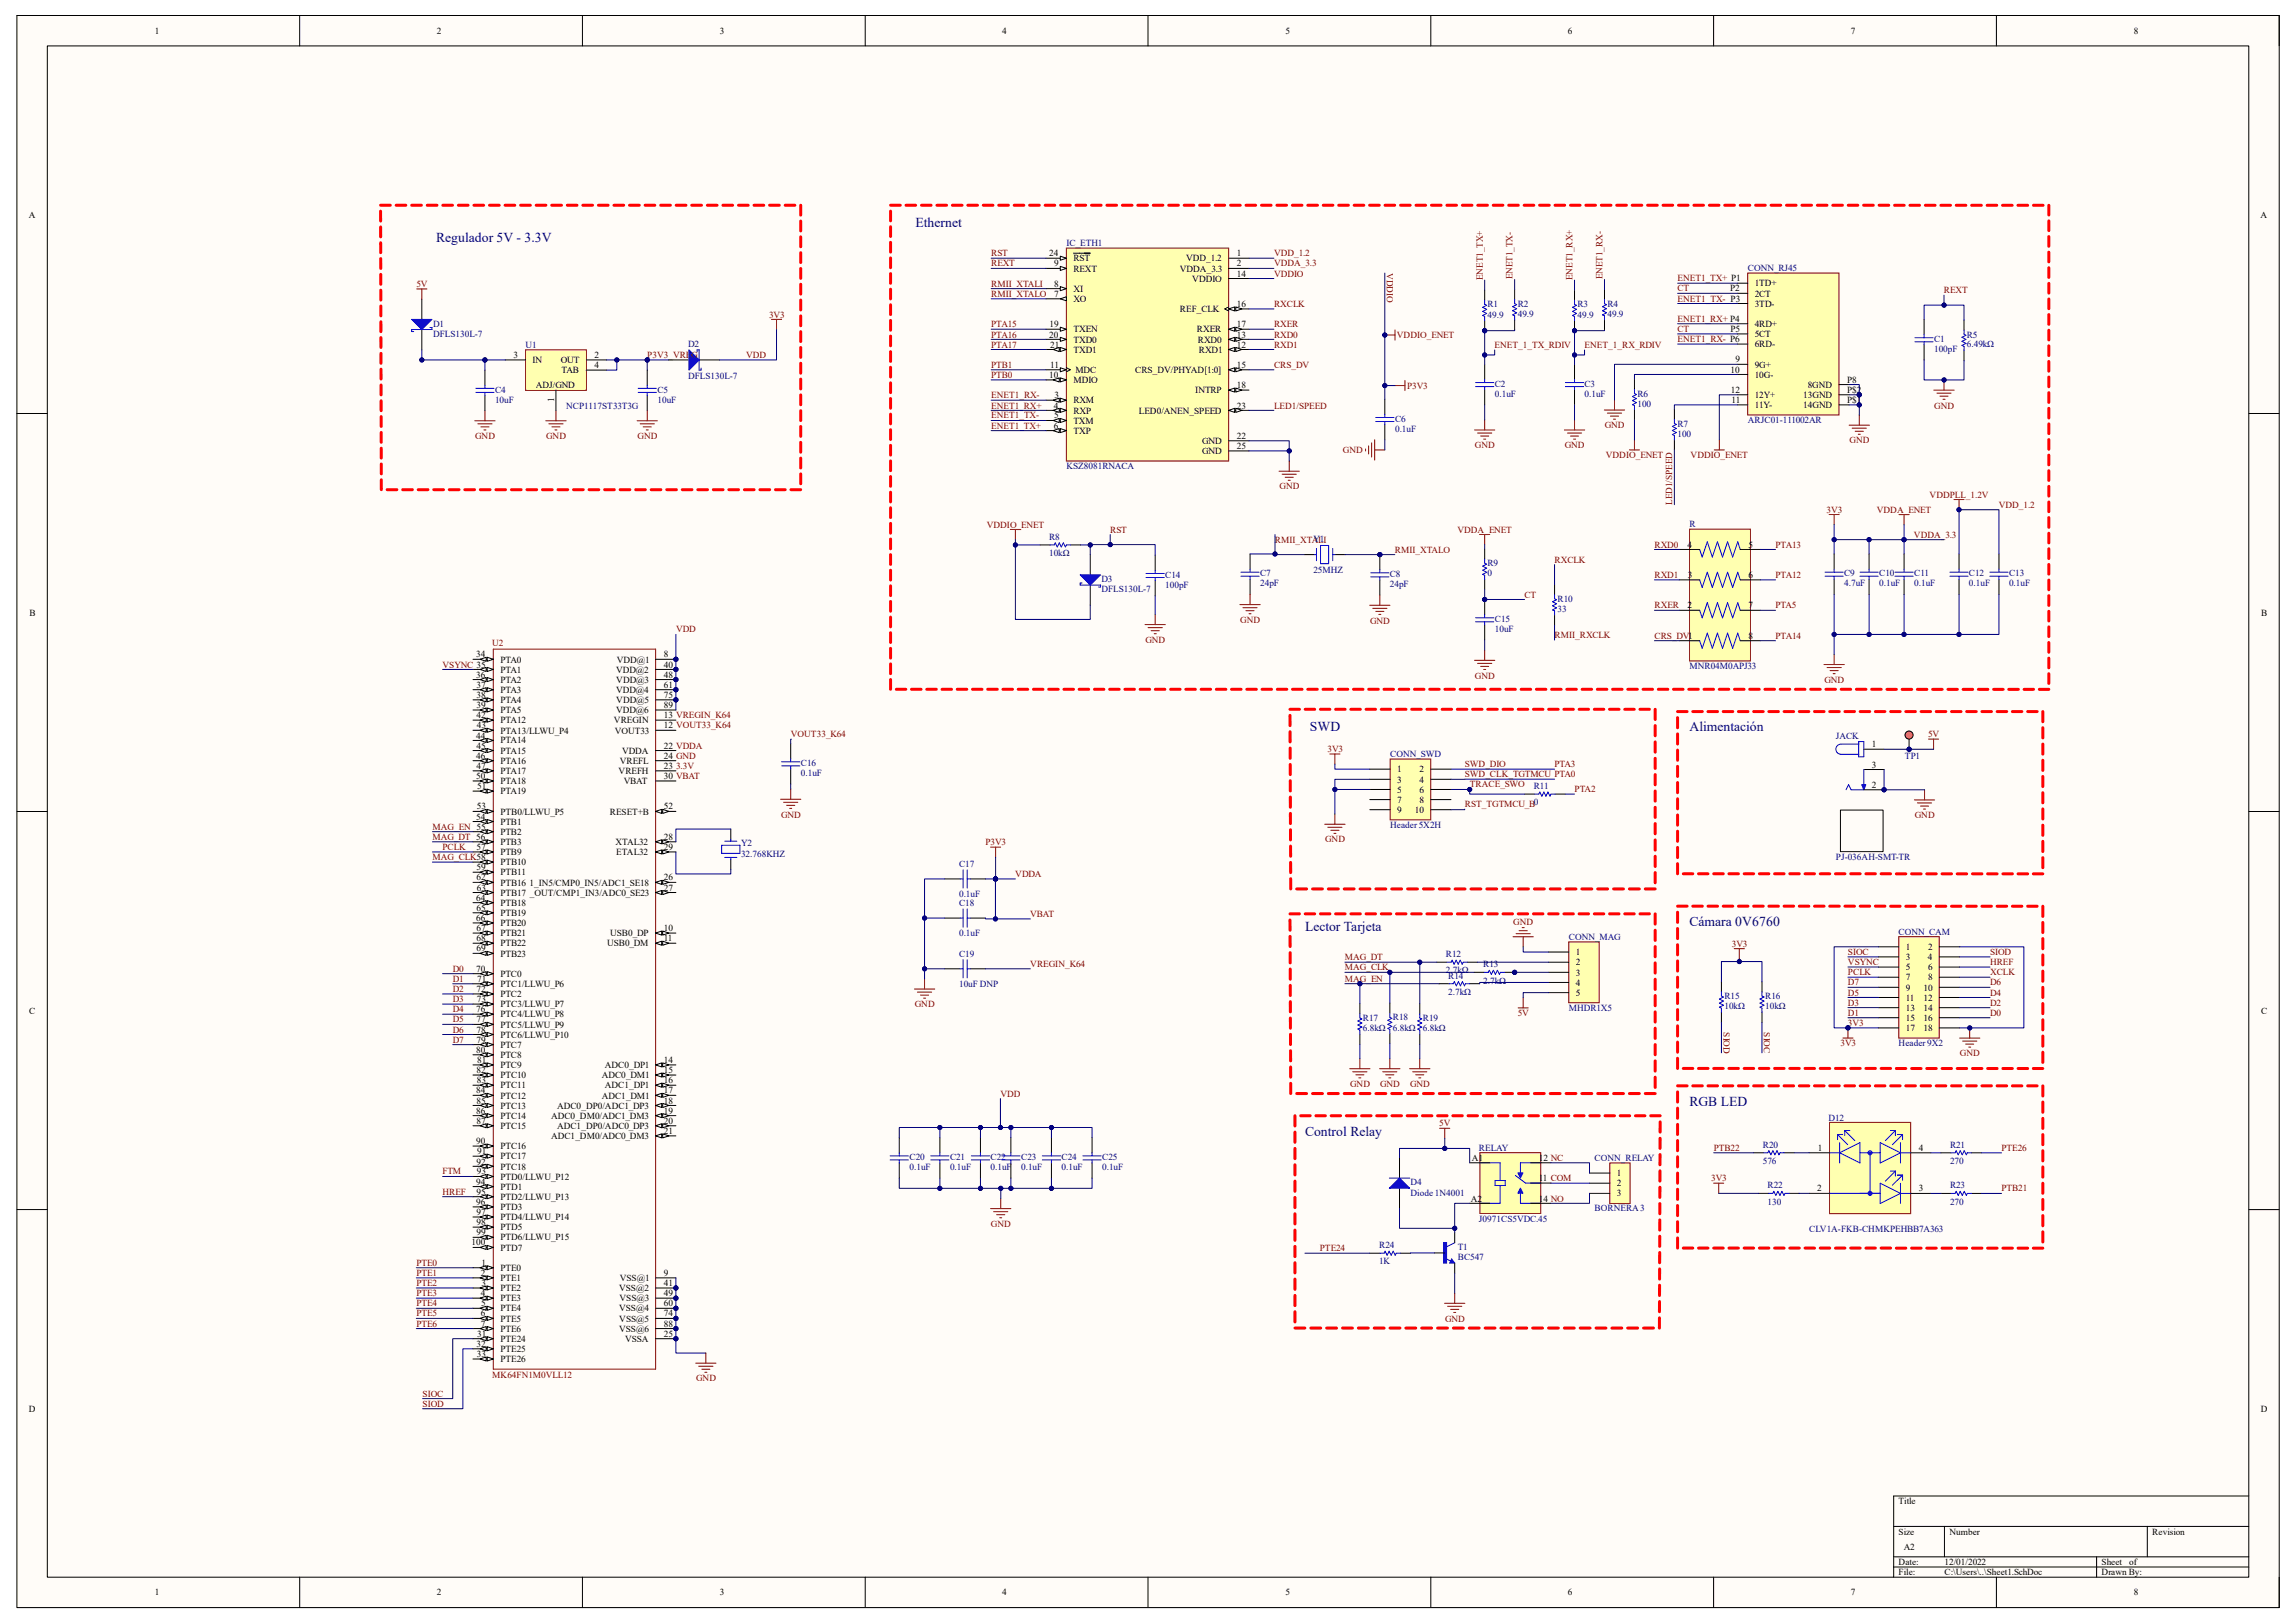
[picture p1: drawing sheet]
<svg xmlns="http://www.w3.org/2000/svg" width="420mm" height="297mm" viewBox="0 0 420 297" stroke-linecap="round" stroke-linejoin="round" font-family="sans-serif">
<defs><g id="words">
<g font-size="2.5" fill="#000080">
<text x="167.5" y="41.6">Ethernet</text>
<text x="79.8" y="44.3">Regulador 5V - 3.3V</text>
<text x="239.6" y="133.8">SWD</text>
<text x="309" y="133.8">Alimentación</text>
<text x="238.7" y="170.3">Lector Tarjeta</text>
<text x="309" y="169.5">Cámara 0V6760</text>
<text x="309" y="202.3">RGB LED</text>
<text x="238.7" y="207.8">Control Relay</text>
</g>
<g font-size="1.7">
<text x="28.3" y="6.2">1</text>
<text x="79.9" y="6.2">2</text>
<text x="131.7" y="6.2">3</text>
<text x="183.3" y="6.2">4</text>
<text x="235.1" y="6.2">5</text>
<text x="286.8" y="6.2">6</text>
<text x="338.5" y="6.2">7</text>
<text x="390.3" y="6.2">8</text>
<text x="5.3" y="39.8">A</text>
<text x="413.5" y="39.8">A</text>
<text x="191.9" y="46.9">24</text>
<text x="196.3" y="47.8">RST</text>
<text x="217" y="47.8">VDD_1.2</text>
<text x="226.2" y="46.9">1</text>
<text x="192.8" y="48.8">9</text>
<text x="192.8" y="52.5">8</text>
<text x="196.3" y="49.7">REXT</text>
<text x="196.3" y="53.4">XI</text>
<text x="215.8" y="49.7">VDDA_3.3</text>
<text x="218.1" y="51.6">VDDIO</text>
<text x="226.2" y="48.8">2</text>
<text x="226.2" y="50.6">14</text>
<text x="316.5" y="53.3">P2</text>
<text x="321" y="52.4">1TD+</text>
<text x="192" y="59.9">19</text>
<text x="192.8" y="54.3">7</text>
<text x="196.3" y="55.2">XO</text>
<text x="215.8" y="57.1">REF_CLK</text>
<text x="226.2" y="56.2">16</text>
<text x="226.2" y="59.9">17</text>
<text x="321" y="54.3">2CT</text>
<text x="321" y="56.1">3TD-</text>
<text x="321" y="59.8">4RD+</text>
<text x="93.9" y="65.5">3</text>
<text x="108.8" y="65.5">2</text>
<text x="191.9" y="61.8">20</text>
<text x="192.1" y="63.6">21</text>
<text x="196.3" y="60.8">TXEN</text>
<text x="196.3" y="62.7">TXD0</text>
<text x="196.3" y="64.6">TXD1</text>
<text x="218.9" y="60.8">RXER</text>
<text x="219.1" y="62.7">RXD0</text>
<text x="219.3" y="64.6">RXD1</text>
<text x="226.2" y="61.8">13</text>
<text x="226.2" y="63.6">12</text>
<text x="316.5" y="60.7">P5</text>
<text x="321" y="61.7">5CT</text>
<text x="321" y="63.5">6RD-</text>
<text x="97.4" y="66.5">IN</text>
<text x="98" y="71.1">ADJ/GND</text>
<text x="102.6" y="66.5">OUT</text>
<text x="102.7" y="68.3">TAB</text>
<text x="108.8" y="67.4">4</text>
<text x="191.9" y="69.2">10</text>
<text x="192.1" y="67.3">11</text>
<text x="196.3" y="70.1">MDIO</text>
<text x="196.7" y="68.2">MDC</text>
<text x="207.6" y="68.2">CRS_DV/PHYAD[1:0]</text>
<text x="218.7" y="72">INTRP</text>
<text x="226.2" y="67.3">15</text>
<text x="226.2" y="71">18</text>
<text x="316.6" y="68.2">10</text>
<text x="316.6" y="71.9">12</text>
<text x="317.5" y="66.3">9</text>
<text x="321" y="67.3">9G+</text>
<text x="321" y="69.1">10G-</text>
<text x="330.7" y="71">8GND</text>
<text x="337.9" y="70">P8</text>
<text x="337.9" y="71.9">P$2</text>
<text x="101.3" y="73.5" transform="rotate(-90 101.3 73.5)">1</text>
<text x="192.8" y="74.8">4</text>
<text x="192.8" y="76.6">5</text>
<text x="192.9" y="72.9">3</text>
<text x="196.3" y="73.8">RXM</text>
<text x="196.3" y="75.7">RXP</text>
<text x="196.3" y="77.5">TXM</text>
<text x="208.3" y="75.7">LED0/ANEN_SPEED</text>
<text x="226.2" y="74.8">23</text>
<text x="316.7" y="73.7">11</text>
<text x="321" y="72.8">12Y+</text>
<text x="321" y="74.7">11Y-</text>
<text x="329.9" y="72.8">13GND</text>
<text x="329.9" y="74.7">14GND</text>
<text x="337.9" y="73.7">P$1</text>
<text x="192.8" y="78.4">6</text>
<text x="196.3" y="79.4">TXP</text>
<text x="219.9" y="81.2">GND</text>
<text x="219.9" y="83.1">GND</text>
<text x="226.2" y="80.3">22</text>
<text x="226.2" y="82.2">25</text>
<text x="308.7" y="100.2">4</text>
<text x="319.8" y="100.2">5</text>
<text x="308.7" y="105.7">3</text>
<text x="319.8" y="105.7">6</text>
<text x="5.4" y="112.7">B</text>
<text x="308.7" y="111.3">2</text>
<text x="319.8" y="111.3">7</text>
<text x="413.6" y="112.7">B</text>
<text x="319.8" y="116.9">8</text>
<text x="87.1" y="120.3">34</text>
<text x="87.1" y="124">36</text>
<text x="87.2" y="125.9">37</text>
<text x="91.5" y="121.2">PTA0</text>
<text x="91.5" y="123.1">PTA1</text>
<text x="91.5" y="124.9">PTA2</text>
<text x="112.7" y="123.1">VDD@2</text>
<text x="112.7" y="124.9">VDD@3</text>
<text x="112.8" y="121.2">VDD@1</text>
<text x="121.4" y="120.3">8</text>
<text x="121.4" y="122.2">40</text>
<text x="121.4" y="124">48</text>
<text x="121.4" y="125.9">61</text>
<text x="87.2" y="127.7">38</text>
<text x="87.2" y="129.6">39</text>
<text x="87.2" y="131.4">42</text>
<text x="91.5" y="126.8">PTA3</text>
<text x="91.5" y="128.7">PTA4</text>
<text x="91.5" y="130.5">PTA5</text>
<text x="112.7" y="126.8">VDD@4</text>
<text x="112.7" y="130.5">VDD@6</text>
<text x="112.7" y="128.7">VDD@5</text>
<text x="121.4" y="127.7">75</text>
<text x="121.4" y="129.6">89</text>
<text x="121.4" y="131.4">13 VREGIN_K64</text>
<text x="87.1" y="135.2">44</text>
<text x="87.2" y="137">45</text>
<text x="87.2" y="133.3">43</text>
<text x="91.5" y="132.4">PTA12</text>
<text x="91.5" y="134.2">PTA13/LLWU_P4</text>
<text x="91.5" y="136.1">PTA14</text>
<text x="91.5" y="137.9">PTA15</text>
<text x="112.3" y="132.4">VREGIN</text>
<text x="112.4" y="134.2">VOUT33</text>
<text x="113.8" y="137.9">VDDA</text>
<text x="121.4" y="133.3">12 VOUT33_K64</text>
<text x="121.4" y="137">22 VDDA</text>
<text x="342.4" y="136.7">1</text>
<text x="87.1" y="138.9">46</text>
<text x="87.1" y="142.6">50</text>
<text x="87.2" y="140.7">47</text>
<text x="91.5" y="139.8">PTA16</text>
<text x="91.5" y="141.6">PTA17</text>
<text x="91.5" y="143.5">PTA18</text>
<text x="113.2" y="141.6">VREFH</text>
<text x="113.4" y="139.8">VREFL</text>
<text x="114.1" y="143.5">VBAT</text>
<text x="121.4" y="138.9">24 GND</text>
<text x="121.4" y="140.7">23</text>
<text x="121.4" y="142.6">30 VBAT</text>
<text x="255.6" y="141.4">1</text>
<text x="255.6" y="143.2">3</text>
<text x="259.6" y="141.4">2</text>
<text x="259.6" y="143.2">4</text>
<text x="342.4" y="140.5">3</text>
<text x="87.1" y="150">54</text>
<text x="87.2" y="148.1">53</text>
<text x="87.3" y="144.4">51</text>
<text x="91.5" y="145.4">PTA19</text>
<text x="91.5" y="149.1">PTB0/LLWU_P5</text>
<text x="111.5" y="149.1">RESET+B</text>
<text x="121.4" y="148.1">52</text>
<text x="255.6" y="145">5</text>
<text x="255.6" y="146.9">7</text>
<text x="255.6" y="148.8">9</text>
<text x="258.8" y="148.8">10</text>
<text x="259.6" y="145">6</text>
<text x="259.7" y="146.9">8</text>
<text x="342.4" y="144.2">2</text>
<text x="87.2" y="155.6">57</text>
<text x="91.5" y="150.9">PTB1</text>
<text x="91.5" y="152.8">PTB2</text>
<text x="91.5" y="154.6">PTB3</text>
<text x="112.6" y="154.6">XTAL32</text>
<text x="121.4" y="153.7">28</text>
<text x="121.4" y="155.6">29</text>
<text x="87.2" y="159.3">59</text>
<text x="87.2" y="161.1">62</text>
<text x="91.5" y="156.5">PTB9</text>
<text x="91.5" y="158.3">PTB10</text>
<text x="91.5" y="160.2">PTB11</text>
<text x="112.7" y="156.5">ETAL32</text>
<text x="121.4" y="161.1">26</text>
<text x="87.1" y="164.8">64</text>
<text x="87.2" y="166.7">65</text>
<text x="87.2" y="163">63</text>
<text x="91.5" y="162.1">PTB16</text>
<text x="91.5" y="163.9">PTB17 _OUT/CMP1_IN3/ADC0_SE23</text>
<text x="91.5" y="165.8">PTB18</text>
<text x="91.5" y="167.6">PTB19</text>
<text x="96.9" y="162.1">1_IN5/CMP0_IN5/ADC1_SE18</text>
<text x="121.4" y="163">27</text>
<text x="87.1" y="168.6">66</text>
<text x="87.2" y="170.4">67</text>
<text x="87.2" y="172.3">68</text>
<text x="91.5" y="169.5">PTB20</text>
<text x="91.5" y="171.3">PTB21</text>
<text x="91.5" y="173.2">PTB22</text>
<text x="111" y="173.2">USB0_DM</text>
<text x="111.6" y="171.3">USB0_DP</text>
<text x="121.4" y="170.4">10</text>
<text x="121.4" y="172.3">11</text>
<text x="348.6" y="173.8">1</text>
<text x="352.7" y="173.8">2</text>
<text x="87.1" y="177.8">70</text>
<text x="87.2" y="174.1">69</text>
<text x="87.3" y="179.7">71</text>
<text x="91.5" y="175">PTB23</text>
<text x="91.5" y="178.8">PTC0</text>
<text x="288.2" y="174.8">1</text>
<text x="288.2" y="176.7">2</text>
<text x="288.2" y="178.5">3</text>
<text x="348.6" y="175.7">3</text>
<text x="348.6" y="177.5">5</text>
<text x="348.6" y="179.4">7</text>
<text x="352.6" y="175.7">4</text>
<text x="352.7" y="177.5">6</text>
<text x="352.7" y="179.4">8</text>
<text x="5.3" y="185.5">C</text>
<text x="87.1" y="185.3">76</text>
<text x="87.2" y="181.5">72</text>
<text x="87.2" y="183.4">73</text>
<text x="91.5" y="180.6">PTC1/LLWU_P6</text>
<text x="91.5" y="182.5">PTC2</text>
<text x="91.5" y="184.3">PTC3/LLWU_P7</text>
<text x="288.2" y="180.4">4</text>
<text x="288.2" y="182.2">5</text>
<text x="348.6" y="181.3">9</text>
<text x="348.6" y="183.1">11</text>
<text x="348.6" y="185">13</text>
<text x="351.8" y="181.3">10</text>
<text x="351.8" y="183.1">12</text>
<text x="351.8" y="185">14</text>
<text x="413.6" y="185.5">C</text>
<text x="87.2" y="187.1">77</text>
<text x="87.2" y="189">78</text>
<text x="87.2" y="190.8">79</text>
<text x="91.5" y="186.2">PTC4/LLWU_P8</text>
<text x="91.5" y="188">PTC5/LLWU_P9</text>
<text x="91.5" y="189.9">PTC6/LLWU_P10</text>
<text x="91.5" y="191.7">PTC7</text>
<text x="348.6" y="186.8">15</text>
<text x="348.6" y="188.7">17</text>
<text x="351.8" y="186.8">16</text>
<text x="351.9" y="188.7">18</text>
<text x="87.1" y="192.7">80</text>
<text x="87.2" y="196.4">82</text>
<text x="87.3" y="194.5">81</text>
<text x="91.5" y="193.6">PTC8</text>
<text x="91.5" y="195.5">PTC9</text>
<text x="91.5" y="197.3">PTC10</text>
<text x="110.1" y="197.3">ADC0_DM1</text>
<text x="110.6" y="195.5">ADC0_DP1</text>
<text x="121.4" y="194.5">14</text>
<text x="121.4" y="196.4">15</text>
<text x="87.1" y="200.1">84</text>
<text x="87.1" y="203.8">86</text>
<text x="87.2" y="202">85</text>
<text x="87.2" y="198.2">83</text>
<text x="91.5" y="199.2">PTC11</text>
<text x="91.5" y="201">PTC12</text>
<text x="91.5" y="202.9">PTC13</text>
<text x="101.9" y="202.9">ADC0_DP0/ADC1_DP3</text>
<text x="110.1" y="201">ADC1_DM1</text>
<text x="110.6" y="199.2">ADC1_DP1</text>
<text x="121.4" y="198.2">16</text>
<text x="121.4" y="200.1">17</text>
<text x="121.4" y="202">18</text>
<text x="121.4" y="203.8">19</text>
<text x="87.1" y="209.4">90</text>
<text x="87.2" y="205.7">87</text>
<text x="91.5" y="204.7">PTC14</text>
<text x="91.5" y="206.6">PTC15</text>
<text x="100.8" y="204.7">ADC0_DM0/ADC1_DM3</text>
<text x="100.8" y="208.4">ADC1_DM0/ADC0_DM3</text>
<text x="101.9" y="206.6">ADC1_DP0/ADC0_DP3</text>
<text x="121.4" y="205.7">20</text>
<text x="121.4" y="207.5">21</text>
<text x="87.2" y="213.1">92</text>
<text x="87.2" y="214.9">93</text>
<text x="87.3" y="211.2">91</text>
<text x="91.5" y="210.3">PTC16</text>
<text x="91.5" y="212.2">PTC17</text>
<text x="91.5" y="214">PTC18</text>
<text x="91.5" y="215.9">PTD0/LLWU_P12</text>
<text x="269.2" y="212.4">A1</text>
<text x="281.5" y="212.4">12 NC</text>
<text x="295.8" y="215.3">1</text>
<text x="332.5" y="210.6">1</text>
<text x="351" y="210.6">4</text>
<text x="87.1" y="216.8">94</text>
<text x="87.1" y="220.5">96</text>
<text x="87.2" y="218.7">95</text>
<text x="91.5" y="217.7">PTD1</text>
<text x="91.5" y="219.6">PTD2/LLWU_P13</text>
<text x="91.5" y="221.4">PTD3</text>
<text x="269.1" y="219.9">A2</text>
<text x="281.5" y="216.2">11 COM</text>
<text x="281.5" y="219.9">14 NO</text>
<text x="295.8" y="217.1">2</text>
<text x="295.8" y="218.9">3</text>
<text x="332.4" y="218">2</text>
<text x="351" y="218">3</text>
<text x="86.3" y="227.9">100</text>
<text x="87.2" y="222.4">97</text>
<text x="87.2" y="224.2">98</text>
<text x="87.2" y="226.1">99</text>
<text x="91.5" y="223.3">PTD4/LLWU_P14</text>
<text x="91.5" y="225.2">PTD5</text>
<text x="91.5" y="227">PTD6/LLWU_P15</text>
<text x="88" y="233.5">2</text>
<text x="88.1" y="231.6">1</text>
<text x="91.5" y="228.9">PTD7</text>
<text x="91.5" y="232.6">PTE0</text>
<text x="121.4" y="233.5">9</text>
<text x="88" y="237.2">4</text>
<text x="88" y="239.1">5</text>
<text x="88.1" y="235.4">3</text>
<text x="91.5" y="234.4">PTE1</text>
<text x="91.5" y="236.3">PTE2</text>
<text x="91.5" y="238.1">PTE3</text>
<text x="91.5" y="240">PTE4</text>
<text x="113.2" y="236.3">VSS@2</text>
<text x="113.2" y="240">VSS@4</text>
<text x="113.3" y="238.1">VSS@3</text>
<text x="113.4" y="234.4">VSS@1</text>
<text x="121.4" y="235.4">41</text>
<text x="121.4" y="237.2">49</text>
<text x="121.4" y="239.1">60</text>
<text x="87.3" y="244.6">31</text>
<text x="88" y="240.9">6</text>
<text x="88" y="242.8">7</text>
<text x="91.5" y="241.9">PTE5</text>
<text x="91.5" y="243.7">PTE6</text>
<text x="91.5" y="245.6">PTE24</text>
<text x="113.2" y="243.7">VSS@6</text>
<text x="113.3" y="241.9">VSS@5</text>
<text x="114.3" y="245.6">VSSA</text>
<text x="121.4" y="240.9">74</text>
<text x="121.4" y="242.8">88</text>
<text x="121.4" y="244.6">25</text>
<text x="87.2" y="246.5">32</text>
<text x="87.2" y="248.3">33</text>
<text x="91.5" y="247.4">PTE25</text>
<text x="91.5" y="249.3">PTE26</text>
<text x="5.3" y="258.4">D</text>
<text x="413.6" y="258.4">D</text>
<text x="347.3" y="275.3">Title</text>
<text x="347.3" y="280.8">Size</text>
<text x="356.6" y="280.8">Number</text>
<text x="393.7" y="280.8">Revision</text>
<text x="347.3" y="286.4">Date:</text>
<text x="348.2" y="283.6">A2</text>
<text x="355.7" y="286.4">12/01/2022</text>
<text x="384.4" y="286.4">Sheet</text>
<text x="389.5" y="286.4">of</text>
<text x="28.3" y="292">1</text>
<text x="79.9" y="292">2</text>
<text x="131.7" y="292">3</text>
<text x="183.3" y="292">4</text>
<text x="235.1" y="292">5</text>
<text x="286.8" y="292">6</text>
<text x="338.5" y="292">7</text>
<text x="347.3" y="288.2">File:</text>
<text x="355.7" y="288.2">C:\Users\..\Sheet1.SchDoc</text>
<text x="384.4" y="288.2">Drawn By:</text>
<text x="390.3" y="292">8</text>
</g>
<g font-size="1.7" fill="#800000">
<text x="181.3" y="46.9">RST</text>
<text x="233" y="46.9">VDD_1.2</text>
<text x="76.2" y="52.5">5V</text>
<text x="181.3" y="52.5">RMII_XTALI</text>
<text x="181.3" y="48.8">REXT</text>
<text x="233" y="48.8">VDDA_3.3</text>
<text x="233" y="50.6">VDDIO</text>
<text x="253.7" y="50" transform="rotate(90 253.7 50)">VDDIO</text>
<text x="271.2" y="51.3" transform="rotate(-90 271.2 51.3)">ENET1_TX+</text>
<text x="276.7" y="51.1" transform="rotate(-90 276.7 51.1)">ENET1_TX-</text>
<text x="287.7" y="51.3" transform="rotate(-90 287.7 51.3)">ENET1_RX+</text>
<text x="293.1" y="51.1" transform="rotate(-90 293.1 51.1)">ENET1_RX-</text>
<text x="306.9" y="51.5">ENET1_TX+ P1</text>
<text x="306.9" y="53.3">CT</text>
<text x="355.6" y="53.6">REXT</text>
<text x="140.7" y="58.1">3V3</text>
<text x="181.3" y="59.9">PTA15</text>
<text x="181.3" y="54.3">RMII_XTALO</text>
<text x="233" y="59.9">RXER</text>
<text x="233" y="56.2">RXCLK</text>
<text x="306.9" y="55.2">ENET1_TX- P3</text>
<text x="306.9" y="58.9">ENET1_RX+ P4</text>
<text x="118.4" y="65.5">P3V3_VREG</text>
<text x="136.5" y="65.5">VDD</text>
<text x="181.3" y="61.8">PTA16</text>
<text x="181.3" y="63.6">PTA17</text>
<text x="233" y="61.8">RXD0</text>
<text x="233" y="63.6">RXD1</text>
<text x="255.5" y="61.9">VDDIO_ENET</text>
<text x="273.4" y="63.7">ENET_1_TX_RDIV</text>
<text x="289.9" y="63.7">ENET_1_RX_RDIV</text>
<text x="306.9" y="60.7">CT</text>
<text x="306.9" y="62.6">ENET1_RX- P6</text>
<text x="181.3" y="67.3">PTB1</text>
<text x="181.3" y="69.2">PTB0</text>
<text x="233" y="67.3">CRS_DV</text>
<text x="257.4" y="71.1">P3V3</text>
<text x="181.3" y="76.6">ENET1_TX-</text>
<text x="181.3" y="74.8">ENET1_RX+</text>
<text x="181.3" y="72.9">ENET1_RX-</text>
<text x="233" y="74.8">LED1/SPEED</text>
<text x="353.8" y="74.8">GND</text>
<text x="86.9" y="80.4">GND</text>
<text x="99.9" y="80.4">GND</text>
<text x="116.6" y="80.4">GND</text>
<text x="181.3" y="78.4">ENET1_TX+</text>
<text x="245.7" y="82.9">GND</text>
<text x="269.8" y="82">GND</text>
<text x="286.2" y="82">GND</text>
<text x="293.5" y="78.4">GND</text>
<text x="293.8" y="83.9">VDDIO_ENET</text>
<text x="309.2" y="83.9">VDDIO_ENET</text>
<text x="338.3" y="81.2">GND</text>
<text x="234.1" y="89.6">GND</text>
<text x="305.9" y="92.4" transform="rotate(-90 305.9 92.4)">LED1/SPEED</text>
<text x="334.1" y="93.8">3V3</text>
<text x="343.3" y="93.8">VDDA_ENET</text>
<text x="353" y="91.1">VDDPLL_1.2V</text>
<text x="365.6" y="92.9">VDD_1.2</text>
<text x="180.5" y="96.6">VDDIO_ENET</text>
<text x="203.1" y="97.5">RST</text>
<text x="233.2" y="99.4">RMII_XTALI</text>
<text x="255.1" y="101.1">RMII_XTALO</text>
<text x="266.6" y="97.5">VDDA_ENET</text>
<text x="302.6" y="100.2">RXD0</text>
<text x="324.8" y="100.2">PTA13</text>
<text x="350.1" y="98.4">VDDA_3.3</text>
<text x="284.4" y="103">RXCLK</text>
<text x="302.6" y="105.7">RXD1</text>
<text x="324.8" y="105.7">PTA12</text>
<text x="278.9" y="109.3">CT</text>
<text x="302.6" y="111.3">RXER</text>
<text x="324.8" y="111.3">PTA5</text>
<text x="90" y="118.3">U2</text>
<text x="123.7" y="115.7">VDD</text>
<text x="209.5" y="117.7">GND</text>
<text x="226.9" y="114">GND</text>
<text x="250.6" y="114.1">GND</text>
<text x="284.4" y="116.8">RMII_RXCLK</text>
<text x="302.6" y="116.9">CRS_DV1</text>
<text x="324.8" y="116.9">PTA14</text>
<text x="80.9" y="122.2">VSYNC 35</text>
<text x="269.8" y="124.2">GND</text>
<text x="333.7" y="125">GND</text>
<text x="144.7" y="134.9">VOUT33_K64</text>
<text x="242.8" y="137.6">3V3</text>
<text x="352.7" y="134.9">5V</text>
<text x="123.7" y="140.7">3.3V</text>
<text x="267.9" y="140.4">SWD_DIO</text>
<text x="267.9" y="142.2">SWD_CLK_TGTMCU PTA0</text>
<text x="284.4" y="140.4">PTA3</text>
<text x="142.9" y="149.6">GND</text>
<text x="267.9" y="147.7">RST_TGTMCU_B0</text>
<text x="268.9" y="144.1">TRACE_SWO</text>
<text x="288" y="145">PTA2</text>
<text x="350.3" y="149.7">GND</text>
<text x="79.1" y="151.8">MAG_EN 55</text>
<text x="79.1" y="153.7">MAG_DT 56</text>
<text x="80.9" y="155.6">PCLK</text>
<text x="180.3" y="154.7">P3V3</text>
<text x="242.4" y="154.2">GND</text>
<text x="79.1" y="157.4">MAG_CLK58</text>
<text x="185.7" y="160.5">VDDA</text>
<text x="188.5" y="167.8">VBAT</text>
<text x="276.8" y="169.2">GND</text>
<text x="316.8" y="173.3">3V3</text>
<text x="82.8" y="177.8">D0</text>
<text x="82.8" y="179.7">D1</text>
<text x="188.5" y="177">VREGIN_K64</text>
<text x="246" y="175.7">MAG_DT</text>
<text x="246" y="177.6">MAG_CLK</text>
<text x="246" y="179.7">MAG_EN</text>
<text x="338" y="174.8">SIOC</text>
<text x="338" y="176.6">VSYNC</text>
<text x="338" y="178.5">PCLK</text>
<text x="364" y="174.8">SIOD</text>
<text x="364" y="176.6">HREF</text>
<text x="364" y="178.5">XCLK</text>
<text x="82.8" y="181.5">D2</text>
<text x="82.8" y="185.3">D4</text>
<text x="82.8" y="183.4">D3</text>
<text x="167.3" y="184.4">GND</text>
<text x="277.6" y="186">5V</text>
<text x="338" y="180.3">D7</text>
<text x="338" y="182.2">D5</text>
<text x="338" y="185.9">D1</text>
<text x="338" y="184">D3</text>
<text x="364" y="182.2">D4</text>
<text x="364" y="180.3">D6</text>
<text x="364" y="184">D2</text>
<text x="364" y="185.9">D0</text>
<text x="82.8" y="187.1">D5</text>
<text x="82.8" y="189">D6</text>
<text x="82.8" y="190.8">D7</text>
<text x="315.3" y="188.9" transform="rotate(90 315.3 188.9)">SIOD</text>
<text x="322.7" y="188.9" transform="rotate(90 322.7 188.9)">SIOC</text>
<text x="336.7" y="191.5">3V3</text>
<text x="338" y="187.7">3V3</text>
<text x="358.5" y="193.3">GND</text>
<text x="183" y="200.7">VDD</text>
<text x="247" y="198.9">GND</text>
<text x="252.4" y="198.9">GND</text>
<text x="257.9" y="198.9">GND</text>
<text x="263.3" y="206.1">5V</text>
<text x="80.9" y="214.9">FTM</text>
<text x="313.5" y="210.6">PTB22</text>
<text x="366.1" y="210.6">PTE26</text>
<text x="80.9" y="218.7">HREF</text>
<text x="313" y="216.2">3V3</text>
<text x="366.1" y="218">PTB21</text>
<text x="181.3" y="224.5">GND</text>
<text x="76.2" y="231.6">PTE0</text>
<text x="76.2" y="233.6">PTE1</text>
<text x="241.4" y="229">PTE24</text>
<text x="76.2" y="235.4">PTE2</text>
<text x="76.2" y="237.2">PTE3</text>
<text x="76.2" y="239.1">PTE4</text>
<text x="76.2" y="240.9">PTE5</text>
<text x="76.2" y="242.8">PTE6</text>
<text x="264.3" y="241.9">GND</text>
<text x="77.3" y="255.6">SIOC</text>
<text x="77.3" y="257.4">SIOD</text>
<text x="90" y="252.3">MK64FN1M0VLL12</text>
<text x="127.3" y="252.8">GND</text>
</g>
<g font-size="1.7" fill="#000080">
<text x="195.1" y="45">IC_ETH1</text>
<text x="319.7" y="49.6">CONN_RJ45</text>
<text x="79.2" y="59.8">D1</text>
<text x="272.1" y="56.3">R1</text>
<text x="272.1" y="58.1">49.9</text>
<text x="277.6" y="56.1">R2</text>
<text x="277.6" y="58">49.9</text>
<text x="288.6" y="56.3">R3</text>
<text x="288.6" y="58.1">49.9</text>
<text x="294" y="56.1">R4</text>
<text x="294" y="58">49.9</text>
<text x="79.2" y="61.6">DFLS130L-7</text>
<text x="96.1" y="63.7">U1</text>
<text x="125.9" y="63.5">D2</text>
<text x="353.8" y="62.6">C1</text>
<text x="353.8" y="64.4">100pF</text>
<text x="359.8" y="63.6">6.49kΩ</text>
<text x="359.8" y="61.8">R5</text>
<text x="90.6" y="71.8">C4</text>
<text x="120.3" y="71.8">C5</text>
<text x="125.9" y="69.4">DFLS130L-7</text>
<text x="273.4" y="70.8">C2</text>
<text x="289.9" y="70.8">C3</text>
<text x="90.6" y="73.7">10uF</text>
<text x="103.5" y="74.8">NCP1117ST33T3G</text>
<text x="120.3" y="73.7">10uF</text>
<text x="255.2" y="77.2">C6</text>
<text x="273.4" y="72.6">0.1uF</text>
<text x="289.9" y="72.6">0.1uF</text>
<text x="299.6" y="72.6">R6</text>
<text x="299.6" y="74.5">100</text>
<text x="319.7" y="77.5">ARJC01-111002AR</text>
<text x="255.2" y="79">0.1uF</text>
<text x="306.8" y="78.1">R7</text>
<text x="306.8" y="79.9">100</text>
<text x="195.1" y="85.9">KSZ8081RNACA</text>
<text x="191.9" y="101.8">10kΩ</text>
<text x="191.9" y="98.8">R8</text>
<text x="240.2" y="99.3">Y1</text>
<text x="309" y="96.5">R</text>
<text x="201.5" y="106.5">D3</text>
<text x="213.1" y="105.7">C14</text>
<text x="213.1" y="107.6">100pF</text>
<text x="230.5" y="105.5">C7</text>
<text x="230.5" y="107.3">24pF</text>
<text x="240.2" y="104.9">25MHZ</text>
<text x="254.3" y="105.6">C8</text>
<text x="254.3" y="107.4">24pF</text>
<text x="272.1" y="103.6">R9</text>
<text x="272.1" y="105.5">0</text>
<text x="337.4" y="105.5">C9</text>
<text x="337.4" y="107.3">4.7uF</text>
<text x="343.7" y="105.5">C10</text>
<text x="343.7" y="107.3">0.1uF</text>
<text x="350.1" y="105.5">C11</text>
<text x="350.1" y="107.3">0.1uF</text>
<text x="360.2" y="105.5">C12</text>
<text x="360.2" y="107.3">0.1uF</text>
<text x="367.5" y="105.5">C13</text>
<text x="367.5" y="107.3">0.1uF</text>
<text x="201.5" y="108.4">DFLS130L-7</text>
<text x="273.4" y="113.8">C15</text>
<text x="284.9" y="112">33</text>
<text x="284.9" y="110.2">R10</text>
<text x="273.4" y="115.7">10uF</text>
<text x="309" y="122.5">MNR04M0APJ33</text>
<text x="335.8" y="135.2">JACK</text>
<text x="146.5" y="140.2">C16</text>
<text x="146.5" y="142">0.1uF</text>
<text x="254.3" y="138.6">CONN_SWD</text>
<text x="348.4" y="139">TP1</text>
<text x="280.5" y="144.4">R11</text>
<text x="135.6" y="154.9">Y2</text>
<text x="254.3" y="151.6">Header 5X2H</text>
<text x="135.6" y="156.8">32.768KHZ</text>
<text x="175.4" y="158.7">C17</text>
<text x="335.8" y="157.4">PJ-036AH-SMT-TR</text>
<text x="175.4" y="164.2">0.1uF</text>
<text x="175.4" y="165.8">C18</text>
<text x="175.4" y="171.4">0.1uF</text>
<text x="287" y="172">CONN_MAG</text>
<text x="347.3" y="171.1">CONN_CAM</text>
<text x="175.4" y="175.1">C19</text>
<text x="264.5" y="178.1">2.7kΩ</text>
<text x="264.5" y="175.2">R12</text>
<text x="264.9" y="179.1">R14</text>
<text x="271.3" y="177">R13</text>
<text x="175.4" y="180.6">10uF DNP</text>
<text x="264.9" y="182.1">2.7kΩ</text>
<text x="271.3" y="180">2.7kΩ</text>
<text x="287" y="185">MHDR1X5</text>
<text x="315.4" y="184.7">10kΩ</text>
<text x="315.4" y="182.8">R15</text>
<text x="322.9" y="184.7">10kΩ</text>
<text x="322.9" y="182.8">R16</text>
<text x="249.3" y="188.7">6.8kΩ</text>
<text x="249.3" y="186.9">R17</text>
<text x="254.8" y="188.6">6.8kΩ</text>
<text x="254.8" y="186.7">R18</text>
<text x="260.3" y="188.7">6.8kΩ</text>
<text x="260.3" y="186.9">R19</text>
<text x="347.3" y="191.5">Header 9X2</text>
<text x="334.5" y="205.1">D12</text>
<text x="166.4" y="212.3">C20</text>
<text x="166.4" y="214.2">0.1uF</text>
<text x="173.8" y="212.3">C21</text>
<text x="173.8" y="214.2">0.1uF</text>
<text x="181.2" y="212.3">C22</text>
<text x="181.2" y="214.2">0.1uF</text>
<text x="186.8" y="212.3">C23</text>
<text x="186.8" y="214.2">0.1uF</text>
<text x="194.2" y="212.3">C24</text>
<text x="194.2" y="214.2">0.1uF</text>
<text x="201.6" y="212.3">C25</text>
<text x="201.6" y="214.2">0.1uF</text>
<text x="270.5" y="210.6">RELAY</text>
<text x="291.7" y="212.6">CONN_RELAY</text>
<text x="322.5" y="213">576</text>
<text x="322.5" y="210.1">R20</text>
<text x="356.7" y="213">270</text>
<text x="356.7" y="210.1">R21</text>
<text x="258" y="216.9">D4</text>
<text x="258" y="218.8">Diode 1N4001</text>
<text x="291.7" y="221.7">BORNERA 3</text>
<text x="323.3" y="220.4">130</text>
<text x="323.3" y="217.5">R22</text>
<text x="356.7" y="220.4">270</text>
<text x="356.7" y="217.5">R23</text>
<text x="270.5" y="223.6">J0971CS5VDC.45</text>
<text x="330.9" y="225.5">CLV1A-FKB-CHMKPEHBB7A363</text>
<text x="252.3" y="228.4">R24</text>
<text x="252.3" y="231.4">1K</text>
<text x="266.7" y="228.8">T1</text>
<text x="266.7" y="230.6">BC547</text>
</g>
</g></defs>
<path d="M3.1 2.8h413.8v291.4h-413.8z" fill-rule="evenodd" fill="#fffcf8"/>
<path d="M3.1 2.8h413.8v291.4h-413.8z" fill="none" stroke="#000" stroke-width=".18"/>
<path d="M8.7 8.4h402.7v280.2h-402.7z" fill-rule="evenodd" fill="#fffcf8"/>
<g fill="none" stroke="#000" stroke-width=".18">
<path d="M3.1 2.8h5.6M8.7 8.4h402.7v280.2h-402.7zM54.8 2.8v5.6M106.5 2.8v5.6M158.3 2.8v5.6M210 2.8v5.6M261.7 2.8v5.6M313.5 2.8v5.6M365.2 2.8v5.6M411.4 2.8h5.5v5.6M3.1 75.7h5.6M411.4 75.7h5.5"/>
<path d="M3.1 148.5h5.6M411.4 148.5h5.5M3.1 221.4h5.6M411.4 221.4h5.5M346.4 279.3h65M355.7 279.3v5.6M392.8 279.3v5.6M411.4 273.8h-65v14.8M54.8 288.6v5.6M106.5 288.6v5.6M158.3 288.6v5.6M210 288.6v5.6"/>
<path d="M261.7 288.6v5.6M313.5 288.6v5.6M346.4 284.9h65M346.4 286.8h65M365.2 288.6v5.6M383.5 284.9v3.7M416.9 288.6v5.6"/>
</g>
<circle cx="123.6" cy="120.6" r=".37" fill="#000080"/>
<circle cx="123.6" cy="120.6" r=".37" fill="none" stroke="#000080" stroke-width=".18"/>
<circle cx="123.6" cy="122.5" r=".37" fill="#000080"/>
<circle cx="123.6" cy="122.5" r=".37" fill="none" stroke="#000080" stroke-width=".18"/>
<circle cx="123.6" cy="124.4" r=".37" fill="#000080"/>
<circle cx="123.6" cy="124.4" r=".37" fill="none" stroke="#000080" stroke-width=".18"/>
<circle cx="123.6" cy="126.2" r=".37" fill="#000080"/>
<circle cx="123.6" cy="126.2" r=".37" fill="none" stroke="#000080" stroke-width=".18"/>
<circle cx="123.6" cy="128.1" r=".37" fill="#000080"/>
<circle cx="123.6" cy="128.1" r=".37" fill="none" stroke="#000080" stroke-width=".18"/>
<circle cx="123.6" cy="235.7" r=".37" fill="#000080"/>
<circle cx="123.6" cy="235.7" r=".37" fill="none" stroke="#000080" stroke-width=".18"/>
<circle cx="123.6" cy="237.6" r=".37" fill="#000080"/>
<circle cx="123.6" cy="237.6" r=".37" fill="none" stroke="#000080" stroke-width=".18"/>
<circle cx="123.6" cy="239.4" r=".37" fill="#000080"/>
<circle cx="123.6" cy="239.4" r=".37" fill="none" stroke="#000080" stroke-width=".18"/>
<circle cx="123.6" cy="241.3" r=".37" fill="#000080"/>
<circle cx="123.6" cy="241.3" r=".37" fill="none" stroke="#000080" stroke-width=".18"/>
<circle cx="123.6" cy="243.1" r=".37" fill="#000080"/>
<circle cx="123.6" cy="243.1" r=".37" fill="none" stroke="#000080" stroke-width=".18"/>
<circle cx="123.6" cy="245" r=".37" fill="#000080"/>
<circle cx="123.6" cy="245" r=".37" fill="none" stroke="#000080" stroke-width=".18"/>
<path d="M119.9 118.8h-29.7v131.7h29.7v-131.7" fill="none" stroke="#800000" stroke-width=".18"/>
<path d="M119.9 120.6h3.7" fill="none" stroke="#000" stroke-width=".18"/>
<circle cx="123.6" cy="120.6" r=".37" fill="#000080"/>
<circle cx="123.6" cy="120.6" r=".37" fill="none" stroke="#000080" stroke-width=".18"/>
<path d="M86.5 120.6h3.7" fill="none" stroke="#000" stroke-width=".18"/>
<path d="M89.1 120.3l1.1 .3-1.1 .4z" fill="#f8fcff"/>
<path d="M89.1 120.3l1.1 .3-1.1 .4z" fill="none" stroke="#000" stroke-width=".18"/>
<path d="M87.8 120.6l1.1-.3v.7z" fill="#f8fcff"/>
<path d="M86.5 122.5h3.7M87.8 120.6l1.1-.3v.7z" fill="none" stroke="#000" stroke-width=".18"/>
<path d="M89.1 122.1l1.1 .4-1.1 .4z" fill="#f8fcff"/>
<path d="M89.1 122.1l1.1 .4-1.1 .4z" fill="none" stroke="#000" stroke-width=".18"/>
<path d="M87.8 122.5l1.1-.4v.8z" fill="#f8fcff"/>
<path d="M87.8 122.5l1.1-.4v.8zM119.9 122.5h3.7" fill="none" stroke="#000" stroke-width=".18"/>
<circle cx="123.6" cy="122.5" r=".37" fill="#000080"/>
<circle cx="123.6" cy="122.5" r=".37" fill="none" stroke="#000080" stroke-width=".18"/>
<path d="M86.5 124.4h3.7" fill="none" stroke="#000" stroke-width=".18"/>
<path d="M89.1 124l1.1 .4-1.1 .3z" fill="#f8fcff"/>
<path d="M89.1 124l1.1 .4-1.1 .3z" fill="none" stroke="#000" stroke-width=".18"/>
<path d="M87.8 124.4l1.1-.4v.7z" fill="#f8fcff"/>
<path d="M87.8 124.4l1.1-.4v.7zM119.9 124.4h3.7" fill="none" stroke="#000" stroke-width=".18"/>
<circle cx="123.6" cy="124.4" r=".37" fill="#000080"/>
<circle cx="123.6" cy="124.4" r=".37" fill="none" stroke="#000080" stroke-width=".18"/>
<path d="M86.5 126.2h3.7" fill="none" stroke="#000" stroke-width=".18"/>
<path d="M89.1 125.8l1.1 .4-1.1 .4z" fill="#f8fcff"/>
<path d="M89.1 125.8l1.1 .4-1.1 .4z" fill="none" stroke="#000" stroke-width=".18"/>
<path d="M87.8 126.2l1.1-.4v.8z" fill="#f8fcff"/>
<path d="M87.8 126.2l1.1-.4v.8zM119.9 126.2h3.7" fill="none" stroke="#000" stroke-width=".18"/>
<circle cx="123.6" cy="126.2" r=".37" fill="#000080"/>
<circle cx="123.6" cy="126.2" r=".37" fill="none" stroke="#000080" stroke-width=".18"/>
<path d="M86.5 128.1h3.7" fill="none" stroke="#000" stroke-width=".18"/>
<path d="M89.1 127.7l1.1 .4-1.1 .3z" fill="#f8fcff"/>
<path d="M89.1 127.7l1.1 .4-1.1 .3z" fill="none" stroke="#000" stroke-width=".18"/>
<path d="M87.8 128.1l1.1-.4v.7z" fill="#f8fcff"/>
<path d="M87.8 128.1l1.1-.4v.7zM119.9 128.1h3.7" fill="none" stroke="#000" stroke-width=".18"/>
<circle cx="123.6" cy="128.1" r=".37" fill="#000080"/>
<circle cx="123.6" cy="128.1" r=".37" fill="none" stroke="#000080" stroke-width=".18"/>
<path d="M86.5 129.9h3.7" fill="none" stroke="#000" stroke-width=".18"/>
<path d="M89.1 129.6l1.1 .3-1.1 .4z" fill="#f8fcff"/>
<path d="M89.1 129.6l1.1 .3-1.1 .4z" fill="none" stroke="#000" stroke-width=".18"/>
<path d="M87.8 129.9l1.1-.3v.7z" fill="#f8fcff"/>
<path d="M86.5 131.8h3.7M87.8 129.9l1.1-.3v.7zM119.9 129.9h3.7" fill="none" stroke="#000" stroke-width=".18"/>
<path d="M89.1 131.4l1.1 .4-1.1 .4z" fill="#f8fcff"/>
<path d="M89.1 131.4l1.1 .4-1.1 .4z" fill="none" stroke="#000" stroke-width=".18"/>
<path d="M87.8 131.8l1.1-.4v.8z" fill="#f8fcff"/>
<path d="M86.5 133.6h3.7M87.8 131.8l1.1-.4v.8zM119.9 131.8h3.7M119.9 133.6h3.7" fill="none" stroke="#000" stroke-width=".18"/>
<path d="M89.1 133.3l1.1 .3-1.1 .4z" fill="#f8fcff"/>
<path d="M89.1 133.3l1.1 .3-1.1 .4z" fill="none" stroke="#000" stroke-width=".18"/>
<path d="M87.8 133.6l1.1-.3v.7z" fill="#f8fcff"/>
<path d="M86.5 135.5h3.7M87.8 133.6l1.1-.3v.7z" fill="none" stroke="#000" stroke-width=".18"/>
<path d="M89.1 135.1l1.1 .4-1.1 .4z" fill="#f8fcff"/>
<path d="M89.1 135.1l1.1 .4-1.1 .4z" fill="none" stroke="#000" stroke-width=".18"/>
<path d="M87.8 135.5l1.1-.4v.8z" fill="#f8fcff"/>
<path d="M86.5 137.4h3.7M87.8 135.5l1.1-.4v.8zM119.9 137.4h3.7" fill="none" stroke="#000" stroke-width=".18"/>
<path d="M89.1 137l1.1 .4-1.1 .3z" fill="#f8fcff"/>
<path d="M89.1 137l1.1 .4-1.1 .3z" fill="none" stroke="#000" stroke-width=".18"/>
<path d="M87.8 137.4l1.1-.4v.7z" fill="#f8fcff"/>
<path d="M86.5 139.2h3.7M87.8 137.4l1.1-.4v.7zM119.9 139.2h3.7" fill="none" stroke="#000" stroke-width=".18"/>
<path d="M89.1 138.8l1.1 .4-1.1 .4z" fill="#f8fcff"/>
<path d="M89.1 138.8l1.1 .4-1.1 .4z" fill="none" stroke="#000" stroke-width=".18"/>
<path d="M87.8 139.2l1.1-.4v.8z" fill="#f8fcff"/>
<path d="M87.8 139.2l1.1-.4v.8zM86.5 141.1h3.7M119.9 141.1h3.7" fill="none" stroke="#000" stroke-width=".18"/>
<path d="M89.1 140.7l1.1 .4-1.1 .3z" fill="#f8fcff"/>
<path d="M89.1 140.7l1.1 .4-1.1 .3z" fill="none" stroke="#000" stroke-width=".18"/>
<path d="M87.8 141.1l1.1-.4v.7z" fill="#f8fcff"/>
<path d="M86.5 142.9h3.7M87.8 141.1l1.1-.4v.7zM119.9 142.9h3.7" fill="none" stroke="#000" stroke-width=".18"/>
<path d="M89.1 142.5l1.1 .4-1.1 .4z" fill="#f8fcff"/>
<path d="M89.1 142.5l1.1 .4-1.1 .4z" fill="none" stroke="#000" stroke-width=".18"/>
<path d="M87.8 142.9l1.1-.4v.8z" fill="#f8fcff"/>
<path d="M86.5 144.8h3.7M87.8 142.9l1.1-.4v.8z" fill="none" stroke="#000" stroke-width=".18"/>
<path d="M89.1 144.4l1.1 .4-1.1 .3z" fill="#f8fcff"/>
<path d="M89.1 144.4l1.1 .4-1.1 .3z" fill="none" stroke="#000" stroke-width=".18"/>
<path d="M87.8 144.8l1.1-.4v.7z" fill="#f8fcff"/>
<path d="M87.8 144.8l1.1-.4v.7zM119.9 148.5h3.7" fill="none" stroke="#000" stroke-width=".18"/>
<path d="M119.9 148.5l1.1-.4v.8z" fill="#f8fcff"/>
<path d="M119.9 148.5l1.1-.4v.8z" fill="none" stroke="#000" stroke-width=".18"/>
<path d="M121.2 148.1l1.1 .4-1.1 .4z" fill="#f8fcff"/>
<path d="M86.5 148.5h3.7M121.2 148.1l1.1 .4-1.1 .4z" fill="none" stroke="#000" stroke-width=".18"/>
<path d="M89.1 148.1l1.1 .4-1.1 .4z" fill="#f8fcff"/>
<path d="M89.1 148.1l1.1 .4-1.1 .4z" fill="none" stroke="#000" stroke-width=".18"/>
<path d="M87.8 148.5l1.1-.4v.8z" fill="#f8fcff"/>
<path d="M86.5 150.3h3.7M87.8 148.5l1.1-.4v.8z" fill="none" stroke="#000" stroke-width=".18"/>
<path d="M89.1 150l1.1 .3-1.1 .4z" fill="#f8fcff"/>
<path d="M89.1 150l1.1 .3-1.1 .4z" fill="none" stroke="#000" stroke-width=".18"/>
<path d="M87.8 150.3l1.1-.3v.7z" fill="#f8fcff"/>
<path d="M86.5 152.2h3.7M87.8 150.3l1.1-.3v.7z" fill="none" stroke="#000" stroke-width=".18"/>
<path d="M89.1 151.8l1.1 .4-1.1 .4z" fill="#f8fcff"/>
<path d="M89.1 151.8l1.1 .4-1.1 .4z" fill="none" stroke="#000" stroke-width=".18"/>
<path d="M87.8 152.2l1.1-.4v.8z" fill="#f8fcff"/>
<path d="M87.8 152.2l1.1-.4v.8zM119.9 154.1h3.7" fill="none" stroke="#000" stroke-width=".18"/>
<path d="M119.9 154.1l1.1-.4v.7z" fill="#f8fcff"/>
<path d="M119.9 154.1l1.1-.4v.7z" fill="none" stroke="#000" stroke-width=".18"/>
<path d="M121.2 153.7l1.1 .4-1.1 .3z" fill="#f8fcff"/>
<path d="M86.5 154.1h3.7M121.2 153.7l1.1 .4-1.1 .3z" fill="none" stroke="#000" stroke-width=".18"/>
<path d="M89.1 153.7l1.1 .4-1.1 .3z" fill="#f8fcff"/>
<path d="M89.1 153.7l1.1 .4-1.1 .3z" fill="none" stroke="#000" stroke-width=".18"/>
<path d="M87.8 154.1l1.1-.4v.7z" fill="#f8fcff"/>
<path d="M87.8 154.1l1.1-.4v.7zM119.9 155.9h3.7" fill="none" stroke="#000" stroke-width=".18"/>
<path d="M119.9 155.9l1.1-.4v.8z" fill="#f8fcff"/>
<path d="M119.9 155.9l1.1-.4v.8z" fill="none" stroke="#000" stroke-width=".18"/>
<path d="M121.2 155.5l1.1 .4-1.1 .4z" fill="#f8fcff"/>
<path d="M86.5 155.9h3.7M121.2 155.5l1.1 .4-1.1 .4z" fill="none" stroke="#000" stroke-width=".18"/>
<path d="M89.1 155.5l1.1 .4-1.1 .4z" fill="#f8fcff"/>
<path d="M89.1 155.5l1.1 .4-1.1 .4z" fill="none" stroke="#000" stroke-width=".18"/>
<path d="M87.8 155.9l1.1-.4v.8z" fill="#f8fcff"/>
<path d="M86.5 157.8h3.7M87.8 155.9l1.1-.4v.8z" fill="none" stroke="#000" stroke-width=".18"/>
<path d="M89.1 157.4l1.1 .4-1.1 .3z" fill="#f8fcff"/>
<path d="M89.1 157.4l1.1 .4-1.1 .3z" fill="none" stroke="#000" stroke-width=".18"/>
<path d="M87.8 157.8l1.1-.4v.7z" fill="#f8fcff"/>
<path d="M86.5 159.6h3.7M87.8 157.8l1.1-.4v.7z" fill="none" stroke="#000" stroke-width=".18"/>
<path d="M89.1 159.2l1.1 .4-1.1 .4z" fill="#f8fcff"/>
<path d="M89.1 159.2l1.1 .4-1.1 .4z" fill="none" stroke="#000" stroke-width=".18"/>
<path d="M87.8 159.6l1.1-.4v.8z" fill="#f8fcff"/>
<path d="M87.8 159.6l1.1-.4v.8zM119.9 161.5h3.7" fill="none" stroke="#000" stroke-width=".18"/>
<path d="M119.9 161.5l1.1-.4v.7z" fill="#f8fcff"/>
<path d="M119.9 161.5l1.1-.4v.7z" fill="none" stroke="#000" stroke-width=".18"/>
<path d="M121.2 161.1l1.1 .4-1.1 .3z" fill="#f8fcff"/>
<path d="M86.5 161.5h3.7M121.2 161.1l1.1 .4-1.1 .3z" fill="none" stroke="#000" stroke-width=".18"/>
<path d="M89.1 161.1l1.1 .4-1.1 .3z" fill="#f8fcff"/>
<path d="M89.1 161.1l1.1 .4-1.1 .3z" fill="none" stroke="#000" stroke-width=".18"/>
<path d="M87.8 161.5l1.1-.4v.7z" fill="#f8fcff"/>
<path d="M87.8 161.5l1.1-.4v.7zM119.9 163.3h3.7" fill="none" stroke="#000" stroke-width=".18"/>
<path d="M119.9 163.3l1.1-.3v.7z" fill="#f8fcff"/>
<path d="M119.9 163.3l1.1-.3v.7z" fill="none" stroke="#000" stroke-width=".18"/>
<path d="M121.2 163l1.1 .3-1.1 .4z" fill="#f8fcff"/>
<path d="M86.5 163.3h3.7M121.2 163l1.1 .3-1.1 .4z" fill="none" stroke="#000" stroke-width=".18"/>
<path d="M89.1 163l1.1 .3-1.1 .4z" fill="#f8fcff"/>
<path d="M89.1 163l1.1 .3-1.1 .4z" fill="none" stroke="#000" stroke-width=".18"/>
<path d="M87.8 163.3l1.1-.3v.7z" fill="#f8fcff"/>
<path d="M86.5 165.2h3.7M87.8 163.3l1.1-.3v.7z" fill="none" stroke="#000" stroke-width=".18"/>
<path d="M89.1 164.8l1.1 .4-1.1 .4z" fill="#f8fcff"/>
<path d="M89.1 164.8l1.1 .4-1.1 .4z" fill="none" stroke="#000" stroke-width=".18"/>
<path d="M87.8 165.2l1.1-.4v.8z" fill="#f8fcff"/>
<path d="M86.5 167h3.7M87.8 165.2l1.1-.4v.8z" fill="none" stroke="#000" stroke-width=".18"/>
<path d="M89.1 166.7l1.1 .3-1.1 .4z" fill="#f8fcff"/>
<path d="M89.1 166.7l1.1 .3-1.1 .4z" fill="none" stroke="#000" stroke-width=".18"/>
<path d="M87.8 167l1.1-.3v.7z" fill="#f8fcff"/>
<path d="M86.5 168.9h3.7M87.8 167l1.1-.3v.7z" fill="none" stroke="#000" stroke-width=".18"/>
<path d="M89.1 168.5l1.1 .4-1.1 .4z" fill="#f8fcff"/>
<path d="M89.1 168.5l1.1 .4-1.1 .4z" fill="none" stroke="#000" stroke-width=".18"/>
<path d="M87.8 168.9l1.1-.4v.8z" fill="#f8fcff"/>
<path d="M87.8 168.9l1.1-.4v.8zM119.9 170.8h3.7" fill="none" stroke="#000" stroke-width=".18"/>
<path d="M119.9 170.8l1.1-.4v.7z" fill="#f8fcff"/>
<path d="M119.9 170.8l1.1-.4v.7z" fill="none" stroke="#000" stroke-width=".18"/>
<path d="M121.2 170.4l1.1 .4-1.1 .3z" fill="#f8fcff"/>
<path d="M86.5 170.8h3.7M121.2 170.4l1.1 .4-1.1 .3z" fill="none" stroke="#000" stroke-width=".18"/>
<path d="M89.1 170.4l1.1 .4-1.1 .3z" fill="#f8fcff"/>
<path d="M89.1 170.4l1.1 .4-1.1 .3z" fill="none" stroke="#000" stroke-width=".18"/>
<path d="M87.8 170.8l1.1-.4v.7z" fill="#f8fcff"/>
<path d="M87.8 170.8l1.1-.4v.7zM119.9 172.6h3.7" fill="none" stroke="#000" stroke-width=".18"/>
<path d="M119.9 172.6l1.1-.4v.8z" fill="#f8fcff"/>
<path d="M119.9 172.6l1.1-.4v.8z" fill="none" stroke="#000" stroke-width=".18"/>
<path d="M121.2 172.2l1.1 .4-1.1 .4z" fill="#f8fcff"/>
<path d="M86.5 172.6h3.7M121.2 172.2l1.1 .4-1.1 .4z" fill="none" stroke="#000" stroke-width=".18"/>
<path d="M89.1 172.2l1.1 .4-1.1 .4z" fill="#f8fcff"/>
<path d="M89.1 172.2l1.1 .4-1.1 .4z" fill="none" stroke="#000" stroke-width=".18"/>
<path d="M87.8 172.6l1.1-.4v.8z" fill="#f8fcff"/>
<path d="M86.5 174.5h3.7M87.8 172.6l1.1-.4v.8z" fill="none" stroke="#000" stroke-width=".18"/>
<path d="M89.1 174.1l1.1 .4-1.1 .3z" fill="#f8fcff"/>
<path d="M89.1 174.1l1.1 .4-1.1 .3z" fill="none" stroke="#000" stroke-width=".18"/>
<path d="M87.8 174.5l1.1-.4v.7z" fill="#f8fcff"/>
<path d="M86.5 178.2h3.7M87.8 174.5l1.1-.4v.7z" fill="none" stroke="#000" stroke-width=".18"/>
<path d="M89.1 177.8l1.1 .4-1.1 .4z" fill="#f8fcff"/>
<path d="M89.1 177.8l1.1 .4-1.1 .4z" fill="none" stroke="#000" stroke-width=".18"/>
<path d="M87.8 178.2l1.1-.4v.8z" fill="#f8fcff"/>
<path d="M87.8 178.2l1.1-.4v.8zM86.5 180h3.7" fill="none" stroke="#000" stroke-width=".18"/>
<path d="M89.1 179.7l1.1 .3-1.1 .4z" fill="#f8fcff"/>
<path d="M89.1 179.7l1.1 .3-1.1 .4z" fill="none" stroke="#000" stroke-width=".18"/>
<path d="M87.8 180l1.1-.3v.7z" fill="#f8fcff"/>
<path d="M86.5 181.9h3.7M87.8 180l1.1-.3v.7z" fill="none" stroke="#000" stroke-width=".18"/>
<path d="M89.1 181.5l1.1 .4-1.1 .4z" fill="#f8fcff"/>
<path d="M89.1 181.5l1.1 .4-1.1 .4z" fill="none" stroke="#000" stroke-width=".18"/>
<path d="M87.8 181.9l1.1-.4v.8z" fill="#f8fcff"/>
<path d="M86.5 183.7h3.7M87.8 181.9l1.1-.4v.8z" fill="none" stroke="#000" stroke-width=".18"/>
<path d="M89.1 183.4l1.1 .3-1.1 .4z" fill="#f8fcff"/>
<path d="M89.1 183.4l1.1 .3-1.1 .4z" fill="none" stroke="#000" stroke-width=".18"/>
<path d="M87.8 183.7l1.1-.3v.7z" fill="#f8fcff"/>
<path d="M86.5 185.6h3.7M87.8 183.7l1.1-.3v.7z" fill="none" stroke="#000" stroke-width=".18"/>
<path d="M89.1 185.2l1.1 .4-1.1 .4z" fill="#f8fcff"/>
<path d="M89.1 185.2l1.1 .4-1.1 .4z" fill="none" stroke="#000" stroke-width=".18"/>
<path d="M87.8 185.6l1.1-.4v.8z" fill="#f8fcff"/>
<path d="M86.5 187.5h3.7M87.8 185.6l1.1-.4v.8z" fill="none" stroke="#000" stroke-width=".18"/>
<path d="M89.1 187.1l1.1 .4-1.1 .3z" fill="#f8fcff"/>
<path d="M89.1 187.1l1.1 .4-1.1 .3z" fill="none" stroke="#000" stroke-width=".18"/>
<path d="M87.8 187.5l1.1-.4v.7z" fill="#f8fcff"/>
<path d="M86.5 189.3h3.7M87.8 187.5l1.1-.4v.7z" fill="none" stroke="#000" stroke-width=".18"/>
<path d="M89.1 188.9l1.1 .4-1.1 .4z" fill="#f8fcff"/>
<path d="M89.1 188.9l1.1 .4-1.1 .4z" fill="none" stroke="#000" stroke-width=".18"/>
<path d="M87.8 189.3l1.1-.4v.8z" fill="#f8fcff"/>
<path d="M86.5 191.2h3.7M87.8 189.3l1.1-.4v.8z" fill="none" stroke="#000" stroke-width=".18"/>
<path d="M89.1 190.8l1.1 .4-1.1 .3z" fill="#f8fcff"/>
<path d="M89.1 190.8l1.1 .4-1.1 .3z" fill="none" stroke="#000" stroke-width=".18"/>
<path d="M87.8 191.2l1.1-.4v.7z" fill="#f8fcff"/>
<path d="M86.5 193h3.7M87.8 191.2l1.1-.4v.7z" fill="none" stroke="#000" stroke-width=".18"/>
<path d="M89.1 192.6l1.1 .4-1.1 .4z" fill="#f8fcff"/>
<path d="M89.1 192.6l1.1 .4-1.1 .4z" fill="none" stroke="#000" stroke-width=".18"/>
<path d="M87.8 193l1.1-.4v.8z" fill="#f8fcff"/>
<path d="M87.8 193l1.1-.4v.8zM119.9 194.9h3.7" fill="none" stroke="#000" stroke-width=".18"/>
<path d="M119.9 194.9l1.1-.4v.8z" fill="#f8fcff"/>
<path d="M119.9 194.9l1.1-.4v.8z" fill="none" stroke="#000" stroke-width=".18"/>
<path d="M121.2 194.5l1.1 .4-1.1 .4z" fill="#f8fcff"/>
<path d="M86.5 194.9h3.7M121.2 194.5l1.1 .4-1.1 .4z" fill="none" stroke="#000" stroke-width=".18"/>
<path d="M89.1 194.5l1.1 .4-1.1 .4z" fill="#f8fcff"/>
<path d="M89.1 194.5l1.1 .4-1.1 .4z" fill="none" stroke="#000" stroke-width=".18"/>
<path d="M87.8 194.9l1.1-.4v.8z" fill="#f8fcff"/>
<path d="M87.8 194.9l1.1-.4v.8zM119.9 196.7h3.7" fill="none" stroke="#000" stroke-width=".18"/>
<path d="M119.9 196.7l1.1-.3v.7z" fill="#f8fcff"/>
<path d="M119.9 196.7l1.1-.3v.7z" fill="none" stroke="#000" stroke-width=".18"/>
<path d="M121.2 196.4l1.1 .3-1.1 .4z" fill="#f8fcff"/>
<path d="M86.5 196.7h3.7M121.2 196.4l1.1 .3-1.1 .4z" fill="none" stroke="#000" stroke-width=".18"/>
<path d="M89.1 196.4l1.1 .3-1.1 .4z" fill="#f8fcff"/>
<path d="M89.1 196.4l1.1 .3-1.1 .4z" fill="none" stroke="#000" stroke-width=".18"/>
<path d="M87.8 196.7l1.1-.3v.7z" fill="#f8fcff"/>
<path d="M87.8 196.7l1.1-.3v.7zM119.9 198.6h3.7" fill="none" stroke="#000" stroke-width=".18"/>
<path d="M119.9 198.6l1.1-.4v.8z" fill="#f8fcff"/>
<path d="M119.9 198.6l1.1-.4v.8z" fill="none" stroke="#000" stroke-width=".18"/>
<path d="M121.2 198.2l1.1 .4-1.1 .4z" fill="#f8fcff"/>
<path d="M86.5 198.6h3.7M121.2 198.2l1.1 .4-1.1 .4z" fill="none" stroke="#000" stroke-width=".18"/>
<path d="M89.1 198.2l1.1 .4-1.1 .4z" fill="#f8fcff"/>
<path d="M89.1 198.2l1.1 .4-1.1 .4z" fill="none" stroke="#000" stroke-width=".18"/>
<path d="M87.8 198.6l1.1-.4v.8z" fill="#f8fcff"/>
<path d="M87.8 198.6l1.1-.4v.8zM119.9 200.4h3.7" fill="none" stroke="#000" stroke-width=".18"/>
<path d="M119.9 200.4l1.1-.3v.7z" fill="#f8fcff"/>
<path d="M119.9 200.4l1.1-.3v.7z" fill="none" stroke="#000" stroke-width=".18"/>
<path d="M121.2 200.1l1.1 .3-1.1 .4z" fill="#f8fcff"/>
<path d="M86.5 200.4h3.7M121.2 200.1l1.1 .3-1.1 .4z" fill="none" stroke="#000" stroke-width=".18"/>
<path d="M89.1 200.1l1.1 .3-1.1 .4z" fill="#f8fcff"/>
<path d="M89.1 200.1l1.1 .3-1.1 .4z" fill="none" stroke="#000" stroke-width=".18"/>
<path d="M87.8 200.4l1.1-.3v.7z" fill="#f8fcff"/>
<path d="M87.8 200.4l1.1-.3v.7zM119.9 202.3h3.7" fill="none" stroke="#000" stroke-width=".18"/>
<path d="M119.9 202.3l1.1-.4v.8z" fill="#f8fcff"/>
<path d="M119.9 202.3l1.1-.4v.8z" fill="none" stroke="#000" stroke-width=".18"/>
<path d="M121.2 201.9l1.1 .4-1.1 .4z" fill="#f8fcff"/>
<path d="M86.5 202.3h3.7M121.2 201.9l1.1 .4-1.1 .4z" fill="none" stroke="#000" stroke-width=".18"/>
<path d="M89.1 201.9l1.1 .4-1.1 .4z" fill="#f8fcff"/>
<path d="M89.1 201.9l1.1 .4-1.1 .4z" fill="none" stroke="#000" stroke-width=".18"/>
<path d="M87.8 202.3l1.1-.4v.8z" fill="#f8fcff"/>
<path d="M87.8 202.3l1.1-.4v.8zM119.9 204.2h3.7" fill="none" stroke="#000" stroke-width=".18"/>
<path d="M119.9 204.2l1.1-.4v.7z" fill="#f8fcff"/>
<path d="M119.9 204.2l1.1-.4v.7z" fill="none" stroke="#000" stroke-width=".18"/>
<path d="M121.2 203.8l1.1 .4-1.1 .3z" fill="#f8fcff"/>
<path d="M86.5 204.2h3.7M121.2 203.8l1.1 .4-1.1 .3z" fill="none" stroke="#000" stroke-width=".18"/>
<path d="M89.1 203.8l1.1 .4-1.1 .3z" fill="#f8fcff"/>
<path d="M89.1 203.8l1.1 .4-1.1 .3z" fill="none" stroke="#000" stroke-width=".18"/>
<path d="M87.8 204.2l1.1-.4v.7z" fill="#f8fcff"/>
<path d="M87.8 204.2l1.1-.4v.7zM119.9 206h3.7" fill="none" stroke="#000" stroke-width=".18"/>
<path d="M119.9 206l1.1-.4v.8z" fill="#f8fcff"/>
<path d="M119.9 206l1.1-.4v.8z" fill="none" stroke="#000" stroke-width=".18"/>
<path d="M121.2 205.6l1.1 .4-1.1 .4z" fill="#f8fcff"/>
<path d="M86.5 206h3.7M121.2 205.6l1.1 .4-1.1 .4z" fill="none" stroke="#000" stroke-width=".18"/>
<path d="M89.1 205.6l1.1 .4-1.1 .4z" fill="#f8fcff"/>
<path d="M89.1 205.6l1.1 .4-1.1 .4z" fill="none" stroke="#000" stroke-width=".18"/>
<path d="M87.8 206l1.1-.4v.8z" fill="#f8fcff"/>
<path d="M87.8 206l1.1-.4v.8zM119.9 207.9h3.7" fill="none" stroke="#000" stroke-width=".18"/>
<path d="M119.9 207.9l1.1-.4v.7z" fill="#f8fcff"/>
<path d="M119.9 207.9l1.1-.4v.7z" fill="none" stroke="#000" stroke-width=".18"/>
<path d="M121.2 207.5l1.1 .4-1.1 .3z" fill="#f8fcff"/>
<path d="M86.5 209.7h3.7M121.2 207.5l1.1 .4-1.1 .3z" fill="none" stroke="#000" stroke-width=".18"/>
<path d="M89.1 209.4l1.1 .3-1.1 .4z" fill="#f8fcff"/>
<path d="M89.1 209.4l1.1 .3-1.1 .4z" fill="none" stroke="#000" stroke-width=".18"/>
<path d="M87.8 209.7l1.1-.3v.7z" fill="#f8fcff"/>
<path d="M86.5 211.6h3.7M87.8 209.7l1.1-.3v.7z" fill="none" stroke="#000" stroke-width=".18"/>
<path d="M89.1 211.2l1.1 .4-1.1 .4z" fill="#f8fcff"/>
<path d="M89.1 211.2l1.1 .4-1.1 .4z" fill="none" stroke="#000" stroke-width=".18"/>
<path d="M87.8 211.6l1.1-.4v.8z" fill="#f8fcff"/>
<path d="M86.5 213.4h3.7M87.8 211.6l1.1-.4v.8z" fill="none" stroke="#000" stroke-width=".18"/>
<path d="M89.1 213.1l1.1 .3-1.1 .4z" fill="#f8fcff"/>
<path d="M89.1 213.1l1.1 .3-1.1 .4z" fill="none" stroke="#000" stroke-width=".18"/>
<path d="M87.8 213.4l1.1-.3v.7z" fill="#f8fcff"/>
<path d="M86.5 215.3h3.7M87.8 213.4l1.1-.3v.7z" fill="none" stroke="#000" stroke-width=".18"/>
<path d="M89.1 214.9l1.1 .4-1.1 .4z" fill="#f8fcff"/>
<path d="M89.1 214.9l1.1 .4-1.1 .4z" fill="none" stroke="#000" stroke-width=".18"/>
<path d="M87.8 215.3l1.1-.4v.8z" fill="#f8fcff"/>
<path d="M86.5 217.1h3.7M87.8 215.3l1.1-.4v.8z" fill="none" stroke="#000" stroke-width=".18"/>
<path d="M89.1 216.8l1.1 .3-1.1 .4z" fill="#f8fcff"/>
<path d="M89.1 216.8l1.1 .3-1.1 .4z" fill="none" stroke="#000" stroke-width=".18"/>
<path d="M87.8 217.1l1.1-.3v.7z" fill="#f8fcff"/>
<path d="M86.5 219h3.7M87.8 217.1l1.1-.3v.7z" fill="none" stroke="#000" stroke-width=".18"/>
<path d="M89.1 218.6l1.1 .4-1.1 .4z" fill="#f8fcff"/>
<path d="M89.1 218.6l1.1 .4-1.1 .4z" fill="none" stroke="#000" stroke-width=".18"/>
<path d="M87.8 219l1.1-.4v.8z" fill="#f8fcff"/>
<path d="M87.8 219l1.1-.4v.8zM86.5 220.9h3.7" fill="none" stroke="#000" stroke-width=".18"/>
<path d="M89.1 220.5l1.1 .4-1.1 .3z" fill="#f8fcff"/>
<path d="M89.1 220.5l1.1 .4-1.1 .3z" fill="none" stroke="#000" stroke-width=".18"/>
<path d="M87.8 220.9l1.1-.4v.7z" fill="#f8fcff"/>
<path d="M86.5 222.7h3.7M87.8 220.9l1.1-.4v.7z" fill="none" stroke="#000" stroke-width=".18"/>
<path d="M89.1 222.3l1.1 .4-1.1 .4z" fill="#f8fcff"/>
<path d="M89.1 222.3l1.1 .4-1.1 .4z" fill="none" stroke="#000" stroke-width=".18"/>
<path d="M87.8 222.7l1.1-.4v.8z" fill="#f8fcff"/>
<path d="M86.5 224.6h3.7M87.8 222.7l1.1-.4v.8z" fill="none" stroke="#000" stroke-width=".18"/>
<path d="M89.1 224.2l1.1 .4-1.1 .3z" fill="#f8fcff"/>
<path d="M89.1 224.2l1.1 .4-1.1 .3z" fill="none" stroke="#000" stroke-width=".18"/>
<path d="M87.8 224.6l1.1-.4v.7z" fill="#f8fcff"/>
<path d="M86.5 226.4h3.7M87.8 224.6l1.1-.4v.7z" fill="none" stroke="#000" stroke-width=".18"/>
<path d="M89.1 226.1l1.1 .3-1.1 .4z" fill="#f8fcff"/>
<path d="M89.1 226.1l1.1 .3-1.1 .4z" fill="none" stroke="#000" stroke-width=".18"/>
<path d="M87.8 226.4l1.1-.3v.7z" fill="#f8fcff"/>
<path d="M86.5 228.3h3.7M87.8 226.4l1.1-.3v.7z" fill="none" stroke="#000" stroke-width=".18"/>
<path d="M89.1 227.9l1.1 .4-1.1 .4z" fill="#f8fcff"/>
<path d="M89.1 227.9l1.1 .4-1.1 .4z" fill="none" stroke="#000" stroke-width=".18"/>
<path d="M87.8 228.3l1.1-.4v.8z" fill="#f8fcff"/>
<path d="M86.5 232h3.7M87.8 228.3l1.1-.4v.8z" fill="none" stroke="#000" stroke-width=".18"/>
<path d="M89.1 231.6l1.1 .4-1.1 .4z" fill="#f8fcff"/>
<path d="M89.1 231.6l1.1 .4-1.1 .4z" fill="none" stroke="#000" stroke-width=".18"/>
<path d="M87.8 232l1.1-.4v.8z" fill="#f8fcff"/>
<path d="M86.5 233.8h3.7M87.8 232l1.1-.4v.8z" fill="none" stroke="#000" stroke-width=".18"/>
<path d="M89.1 233.5l1.1 .3-1.1 .4z" fill="#f8fcff"/>
<path d="M89.1 233.5l1.1 .3-1.1 .4z" fill="none" stroke="#000" stroke-width=".18"/>
<path d="M87.8 233.8l1.1-.3v.7z" fill="#f8fcff"/>
<path d="M86.5 235.7h3.7M87.8 233.8l1.1-.3v.7zM119.9 233.8h3.7" fill="none" stroke="#000" stroke-width=".18"/>
<path d="M89.1 235.3l1.1 .4-1.1 .4z" fill="#f8fcff"/>
<path d="M89.1 235.3l1.1 .4-1.1 .4z" fill="none" stroke="#000" stroke-width=".18"/>
<path d="M87.8 235.7l1.1-.4v.8z" fill="#f8fcff"/>
<path d="M87.8 235.7l1.1-.4v.8zM119.9 235.7h3.7" fill="none" stroke="#000" stroke-width=".18"/>
<circle cx="123.6" cy="235.7" r=".37" fill="#000080"/>
<circle cx="123.6" cy="235.7" r=".37" fill="none" stroke="#000080" stroke-width=".18"/>
<path d="M86.5 237.6h3.7" fill="none" stroke="#000" stroke-width=".18"/>
<path d="M89.1 237.2l1.1 .4-1.1 .3z" fill="#f8fcff"/>
<path d="M89.1 237.2l1.1 .4-1.1 .3z" fill="none" stroke="#000" stroke-width=".18"/>
<path d="M87.8 237.6l1.1-.4v.7z" fill="#f8fcff"/>
<path d="M87.8 237.6l1.1-.4v.7zM119.9 237.6h3.7" fill="none" stroke="#000" stroke-width=".18"/>
<circle cx="123.6" cy="237.6" r=".37" fill="#000080"/>
<circle cx="123.6" cy="237.6" r=".37" fill="none" stroke="#000080" stroke-width=".18"/>
<path d="M86.5 239.4h3.7" fill="none" stroke="#000" stroke-width=".18"/>
<path d="M89.1 239l1.1 .4-1.1 .4z" fill="#f8fcff"/>
<path d="M89.1 239l1.1 .4-1.1 .4z" fill="none" stroke="#000" stroke-width=".18"/>
<path d="M87.8 239.4l1.1-.4v.8z" fill="#f8fcff"/>
<path d="M87.8 239.4l1.1-.4v.8zM119.9 239.4h3.7" fill="none" stroke="#000" stroke-width=".18"/>
<circle cx="123.6" cy="239.4" r=".37" fill="#000080"/>
<circle cx="123.6" cy="239.4" r=".37" fill="none" stroke="#000080" stroke-width=".18"/>
<path d="M86.5 241.3h3.7" fill="none" stroke="#000" stroke-width=".18"/>
<path d="M89.1 240.9l1.1 .4-1.1 .3z" fill="#f8fcff"/>
<path d="M89.1 240.9l1.1 .4-1.1 .3z" fill="none" stroke="#000" stroke-width=".18"/>
<path d="M87.8 241.3l1.1-.4v.7z" fill="#f8fcff"/>
<path d="M87.8 241.3l1.1-.4v.7zM119.9 241.3h3.7" fill="none" stroke="#000" stroke-width=".18"/>
<circle cx="123.6" cy="241.3" r=".37" fill="#000080"/>
<circle cx="123.6" cy="241.3" r=".37" fill="none" stroke="#000080" stroke-width=".18"/>
<path d="M86.5 243.1h3.7" fill="none" stroke="#000" stroke-width=".18"/>
<path d="M89.1 242.8l1.1 .3-1.1 .4z" fill="#f8fcff"/>
<path d="M89.1 242.8l1.1 .3-1.1 .4z" fill="none" stroke="#000" stroke-width=".18"/>
<path d="M87.8 243.1l1.1-.3v.7z" fill="#f8fcff"/>
<path d="M87.8 243.1l1.1-.3v.7zM119.9 243.1h3.7" fill="none" stroke="#000" stroke-width=".18"/>
<circle cx="123.6" cy="243.1" r=".37" fill="#000080"/>
<circle cx="123.6" cy="243.1" r=".37" fill="none" stroke="#000080" stroke-width=".18"/>
<path d="M119.9 245h3.7" fill="none" stroke="#000" stroke-width=".18"/>
<circle cx="123.6" cy="245" r=".37" fill="#000080"/>
<circle cx="123.6" cy="245" r=".37" fill="none" stroke="#000080" stroke-width=".18"/>
<path d="M86.5 245h3.7" fill="none" stroke="#000" stroke-width=".18"/>
<path d="M89.1 244.6l1.1 .4-1.1 .4z" fill="#f8fcff"/>
<path d="M89.1 244.6l1.1 .4-1.1 .4z" fill="none" stroke="#000" stroke-width=".18"/>
<path d="M87.8 245l1.1-.4v.8z" fill="#f8fcff"/>
<path d="M86.5 246.8h3.7M87.8 245l1.1-.4v.8z" fill="none" stroke="#000" stroke-width=".18"/>
<path d="M89.1 246.5l1.1 .3-1.1 .4z" fill="#f8fcff"/>
<path d="M89.1 246.5l1.1 .3-1.1 .4z" fill="none" stroke="#000" stroke-width=".18"/>
<path d="M87.8 246.8l1.1-.3v.7z" fill="#f8fcff"/>
<path d="M86.5 248.7h3.7M87.8 246.8l1.1-.3v.7z" fill="none" stroke="#000" stroke-width=".18"/>
<path d="M89.1 248.3l1.1 .4-1.1 .4z" fill="#f8fcff"/>
<path d="M89.1 248.3l1.1 .4-1.1 .4z" fill="none" stroke="#000" stroke-width=".18"/>
<path d="M87.8 248.7l1.1-.4v.8z" fill="#f8fcff"/>
<path d="M87.8 248.7l1.1-.4v.8z" fill="none" stroke="#000" stroke-width=".18"/>
<path d="M319.7 50h16.7v25.9h-16.7z" fill-rule="evenodd" fill="#ffffb0"/>
<path d="M319.7 50h16.7v25.9h-16.7z" fill="none" stroke="#800000" stroke-width=".18"/>
<g fill="none" stroke="#000" stroke-width=".18">
<path d="M317.8 51.8h1.9M317.8 53.7h1.9M317.8 55.5h1.9M317.8 59.2h1.9M317.8 61.1h1.9M317.8 63h1.9M317.8 66.7h1.9M317.8 68.5h1.9M317.8 72.2h1.9M317.8 74.1h1.9M336.4 72.2h1.8M336.4 74.1h1.8"/>
<path d="M336.4 70.4h1.8"/>
</g>
<path d="M195.1 45.4h29.6v39h-29.6z" fill-rule="evenodd" fill="#ffffb0"/>
<path d="M195.1 45.4h29.6v39h-29.6z" fill="none" stroke="#800000" stroke-width=".18"/>
<path d="M191.3 47.3h3.8" fill="none" stroke="#000" stroke-width=".18"/>
<path d="M194 46.9l1.1 .4-1.1 .3z" fill="#f8fcff"/>
<path d="M191.3 49.1h3.8M194 46.9l1.1 .4-1.1 .3zM196.4 46.3h3" fill="none" stroke="#000" stroke-width=".18"/>
<path d="M194 48.7l1.1 .4-1.1 .4z" fill="#f8fcff"/>
<path d="M191.3 52.8h3.8M194 48.7l1.1 .4-1.1 .4z" fill="none" stroke="#000" stroke-width=".18"/>
<path d="M194 52.5l1.1 .3-1.1 .4z" fill="#f8fcff"/>
<path d="M191.3 54.7h3.8M194 52.5l1.1 .3-1.1 .4z" fill="none" stroke="#000" stroke-width=".18"/>
<path d="M194 54.7l1.1-.4v.8z" fill="#f8fcff"/>
<path d="M194 54.7l1.1-.4v.8zM191.3 60.3h3.8" fill="none" stroke="#000" stroke-width=".18"/>
<path d="M194 59.9l1.1 .4-1.1 .3z" fill="#f8fcff"/>
<path d="M194 59.9l1.1 .4-1.1 .3zM191.3 62.1h3.8" fill="none" stroke="#000" stroke-width=".18"/>
<path d="M194 61.7l1.1 .4-1.1 .4z" fill="#f8fcff"/>
<path d="M191.3 64h3.8M194 61.7l1.1 .4-1.1 .4z" fill="none" stroke="#000" stroke-width=".18"/>
<path d="M194 63.6l1.1 .4-1.1 .3z" fill="#f8fcff"/>
<path d="M194 63.6l1.1 .4-1.1 .3z" fill="none" stroke="#000" stroke-width=".18"/>
<path d="M192.6 64l1.2-.4v.7z" fill="#f8fcff"/>
<path d="M191.3 67.7h3.8M192.6 64l1.2-.4v.7z" fill="none" stroke="#000" stroke-width=".18"/>
<path d="M194 67.3l1.1 .4-1.1 .3z" fill="#f8fcff"/>
<path d="M191.3 69.5h3.8M194 67.3l1.1 .4-1.1 .3zM195.1 67.3l.7 .4-.7 .3" fill="none" stroke="#000" stroke-width=".18"/>
<path d="M194 69.2l1.1 .3-1.1 .4z" fill="#f8fcff"/>
<path d="M194 69.2l1.1 .3-1.1 .4z" fill="none" stroke="#000" stroke-width=".18"/>
<path d="M192.6 69.5l1.2-.3v.7z" fill="#f8fcff"/>
<path d="M191.3 73.2h3.8M192.6 69.5l1.2-.3v.7z" fill="none" stroke="#000" stroke-width=".18"/>
<path d="M194 72.9l1.1 .3-1.1 .4z" fill="#f8fcff"/>
<path d="M194 72.9l1.1 .3-1.1 .4z" fill="none" stroke="#000" stroke-width=".18"/>
<path d="M192.6 73.2l1.2-.3v.7z" fill="#f8fcff"/>
<path d="M191.3 75.1h3.8M192.6 73.2l1.2-.3v.7z" fill="none" stroke="#000" stroke-width=".18"/>
<path d="M194 74.7l1.1 .4-1.1 .4z" fill="#f8fcff"/>
<path d="M194 74.7l1.1 .4-1.1 .4z" fill="none" stroke="#000" stroke-width=".18"/>
<path d="M192.6 75.1l1.2-.4v.8z" fill="#f8fcff"/>
<path d="M191.3 77h3.8M192.6 75.1l1.2-.4v.8z" fill="none" stroke="#000" stroke-width=".18"/>
<path d="M194 76.6l1.1 .4-1.1 .3z" fill="#f8fcff"/>
<path d="M194 76.6l1.1 .4-1.1 .3z" fill="none" stroke="#000" stroke-width=".18"/>
<path d="M192.6 77l1.2-.4v.7z" fill="#f8fcff"/>
<path d="M191.3 78.8h3.8M192.6 77l1.2-.4v.7z" fill="none" stroke="#000" stroke-width=".18"/>
<path d="M194 78.4l1.1 .4-1.1 .4z" fill="#f8fcff"/>
<path d="M194 78.4l1.1 .4-1.1 .4z" fill="none" stroke="#000" stroke-width=".18"/>
<path d="M192.6 78.8l1.2-.4v.8z" fill="#f8fcff"/>
<path d="M224.7 47.3h3.8M224.7 49.1h3.8M224.7 51h3.8M224.7 56.5h3.8M192.6 78.8l1.2-.4v.8z" fill="none" stroke="#000" stroke-width=".18"/>
<path d="M224.7 56.5l1.2-.3v.7z" fill="#f8fcff"/>
<path d="M224.7 56.5l1.2-.3v.7z" fill="none" stroke="#000" stroke-width=".18"/>
<path d="M226 56.2l1.2 .3-1.2 .4z" fill="#f8fcff"/>
<path d="M224.7 56.2l-.7 .3 .7 .4M226 56.2l1.2 .3-1.2 .4zM224.7 60.3h3.8" fill="none" stroke="#000" stroke-width=".18"/>
<path d="M224.7 60.3l1.2-.4v.7z" fill="#f8fcff"/>
<path d="M224.7 60.3l1.2-.4v.7z" fill="none" stroke="#000" stroke-width=".18"/>
<path d="M226 59.9l1.2 .4-1.2 .3z" fill="#f8fcff"/>
<path d="M226 59.9l1.2 .4-1.2 .3zM224.7 62.1h3.8" fill="none" stroke="#000" stroke-width=".18"/>
<path d="M224.7 62.1l1.2-.4v.8z" fill="#f8fcff"/>
<path d="M224.7 62.1l1.2-.4v.8z" fill="none" stroke="#000" stroke-width=".18"/>
<path d="M226 61.7l1.2 .4-1.2 .4z" fill="#f8fcff"/>
<path d="M224.7 64h3.8M226 61.7l1.2 .4-1.2 .4z" fill="none" stroke="#000" stroke-width=".18"/>
<path d="M224.7 64l1.2-.4v.7z" fill="#f8fcff"/>
<path d="M224.7 64l1.2-.4v.7z" fill="none" stroke="#000" stroke-width=".18"/>
<path d="M226 63.6l1.2 .4-1.2 .3z" fill="#f8fcff"/>
<path d="M224.7 67.7h3.8M226 63.6l1.2 .4-1.2 .3z" fill="none" stroke="#000" stroke-width=".18"/>
<path d="M224.7 67.7l1.2-.4v.7z" fill="#f8fcff"/>
<path d="M224.7 67.7l1.2-.4v.7z" fill="none" stroke="#000" stroke-width=".18"/>
<path d="M226 67.3l1.2 .4-1.2 .3z" fill="#f8fcff"/>
<path d="M224.7 71.4h3.8M226 67.3l1.2 .4-1.2 .3z" fill="none" stroke="#000" stroke-width=".18"/>
<path d="M224.7 71.4l1.2-.4v.8z" fill="#f8fcff"/>
<path d="M224.7 71.4l1.2-.4v.8z" fill="none" stroke="#000" stroke-width=".18"/>
<path d="M226 71l1.2 .4-1.2 .4z" fill="#f8fcff"/>
<path d="M224.7 75.1h3.8M226 71l1.2 .4-1.2 .4z" fill="none" stroke="#000" stroke-width=".18"/>
<path d="M224.7 75.1l1.2-.4v.8z" fill="#f8fcff"/>
<path d="M224.7 75.1l1.2-.4v.8z" fill="none" stroke="#000" stroke-width=".18"/>
<path d="M226 74.7l1.2 .4-1.2 .4z" fill="#f8fcff"/>
<path d="M226 74.7l1.2 .4-1.2 .4zM224.7 80.7h3.8M224.7 82.5h3.8" fill="none" stroke="#000" stroke-width=".18"/>
<path d="M338.2 77.8h3.8M338.8 78.4h2.6M339.4 78.9h1.4M339.9 79.5h.4M340.1 75.9v1.9M234 86.2h3.7M234.5 86.8h2.6M235.1 87.3h1.5M235.6 87.9h.4M235.8 84.4v1.8" fill="none" stroke="#800000" stroke-width=".18"/>
<circle cx="344.6" cy="144.5" r=".37" fill="#000080"/>
<circle cx="344.6" cy="144.5" r=".37" fill="none" stroke="#000080" stroke-width=".18"/>
<path d="M336.8 136.2h3.2M336.8 138h3.2M340 135.7h.9v2.8h-.9zM337.7 144.5l.4-.9 .5 .9h2.3" fill="none" stroke="#00f" stroke-width=".18"/>
<path d="M340.6 143.6h.7l-.4 .9z" fill="#00f"/>
<path d="M336.8 136.2a.93 .93 0 0 0-1 .9 .93 .93 0 0 0 1 .9M340.6 143.6h.7l-.4 .9z" fill="none" stroke="#00f" stroke-width=".18"/>
<path d="M340.9 137.1h3.7M340.9 140.8h3.7M340.9 144.5h3.7" fill="none" stroke="#000" stroke-width=".18"/>
<circle cx="344.6" cy="144.5" r=".37" fill="#000080"/>
<circle cx="344.6" cy="144.5" r=".37" fill="none" stroke="#000080" stroke-width=".18"/>
<path d="M336.7 148.2h7.8v7.7h-7.8z" fill="none" stroke="#000" stroke-width=".18"/>
<path d="M340.9 140.8v2.8" fill="none" stroke="#00f" stroke-width=".18"/>
<path d="M352.8 135.3h1.8M353.7 135.3v1.8M350.2 146.4h3.7M350.7 146.9h2.6M351.3 147.5h1.5M351.9 148.1h.3M352 144.5v1.9M358.5 190h3.7M359 190.5h2.6M359.6 191.1h1.4M360.1 191.6h.4M360.3 188.1v1.9" fill="none" stroke="#800000" stroke-width=".18"/>
<circle cx="360.3" cy="188.1" r=".37" fill="#000080"/>
<circle cx="360.3" cy="188.1" r=".37" fill="none" stroke="#000080" stroke-width=".18"/>
<circle cx="338" cy="188.1" r=".37" fill="#000080"/>
<circle cx="338" cy="188.1" r=".37" fill="none" stroke="#000080" stroke-width=".18"/>
<path d="M314.9 179.7v1.8M322.3 179.7v1.8M314.9 185.2v1.9M322.3 185.2v1.9" fill="none" stroke="#000" stroke-width=".18"/>
<path d="M314.9 181.5v.8l.4 .2-.8 .3 .8 .4-.8 .4 .8 .3-.8 .4 .4 .2v.7M322.3 181.5v.8l.4 .2-.8 .3 .8 .4-.8 .4 .8 .3-.8 .4 .4 .2v.7" fill="none" stroke="#00f" stroke-width=".18"/>
<path d="M347.3 171.4h7.4v18.6h-7.4z" fill-rule="evenodd" fill="#ffffb0"/>
<path d="M347.3 171.4h7.4v18.6h-7.4z" fill="none" stroke="#800000" stroke-width=".18"/>
<g fill="none" stroke="#000" stroke-width=".18">
<path d="M343.6 173.3h3.7M343.6 175.1h3.7M343.6 177h3.7M343.6 178.8h3.7M354.7 173.3h3.8M354.7 175.1h3.8M354.7 177h3.8M354.7 178.8h3.8M343.6 180.7h3.7M343.6 182.5h3.7M343.6 184.4h3.7M343.6 186.2h3.7"/>
<path d="M343.6 188.1h3.7M354.7 180.7h3.8M354.7 182.5h3.8M354.7 184.4h3.8M354.7 186.2h3.8M354.7 188.1h3.8"/>
</g>
<path d="M287 172.4h5.5v11.1h-5.5z" fill-rule="evenodd" fill="#ffffb0"/>
<path d="M276.8 171.4h3.7M277.3 170.9h2.6M277.9 170.3h1.5M278.4 169.8h.4M278.6 171.4v1.9M287 172.4h5.5v11.1h-5.5zM277.7 184.4h1.8M278.6 182.6v1.8M337.1 190h1.9M338 188.1v1.9" fill="none" stroke="#800000" stroke-width=".18"/>
<path d="M283.3 174.2h3.7M283.3 176.1h3.7M283.3 177.9h3.7M283.3 179.8h3.7M283.3 181.7h3.7" fill="none" stroke="#000" stroke-width=".18"/>
<circle cx="338" cy="188.1" r=".37" fill="#000080"/>
<circle cx="338" cy="188.1" r=".37" fill="none" stroke="#000080" stroke-width=".18"/>
<g fill="none" stroke="#f00" stroke-width=".55">
<path d="M306.9 166.9v1.9M306.9 169.9v1.9M306.9 172.9v1.8M306.9 175.9v1.8M306.9 178.8v1.9M306.9 165.8h1.7M309.6 165.8h1.8M312.4 165.8h1.8M315.2 165.8h1.8M318 165.8h1.7M320.8 165.8h1.7M323.6 165.8h1.7"/>
<path d="M326.3 165.8h1.8M329.1 165.8h1.8M331.9 165.8h1.8M334.7 165.8h1.7M337.5 165.8h1.7M340.3 165.8h1.7M343 165.8h1.8M345.8 165.8h1.8M348.6 165.8h1.8M351.4 165.8h1.7M354.2 165.8h1.7M357 165.8h1.7"/>
<path d="M359.7 165.8h1.8M362.5 165.8h1.8M365.3 165.8h1.8M368.1 165.8h1.7M370.9 165.8h1.7M373.7 165.8v1.9M373.7 168.8v1.9M373.7 171.8v1.8M373.7 174.8v1.8M373.7 177.7v1.9M306.9 181.8v1.8M306.9 184.8v1.8"/>
<path d="M306.9 187.7v1.9M306.9 190.7v1.9M306.9 193.7v1.8M307.9 195.5h1.7M310.7 195.5h1.7M313.5 195.5h1.7M316.3 195.5h1.7M319 195.5h1.8M321.8 195.5h1.8M324.6 195.5h1.7M327.4 195.5h1.7M330.2 195.5h1.7"/>
<path d="M333 195.5h1.7M335.7 195.5h1.8M338.5 195.5h1.8M341.3 195.5h1.7M344.1 195.5h1.7M346.9 195.5h1.7M349.7 195.5h1.7M352.4 195.5h1.8M355.2 195.5h1.8M358 195.5h1.7M360.8 195.5h1.7M363.6 195.5h1.7"/>
<path d="M366.4 195.5h1.7M369.1 195.5h1.8M371.9 195.5h1.8M373.7 180.7v1.8M373.7 183.6v1.9M373.7 186.6v1.9M373.7 189.6v1.9M373.7 192.6v1.8"/>
</g>
<path d="M262.8 176.1h1.9M268.4 176.1h1.9" fill="none" stroke="#000" stroke-width=".18"/>
<path d="M264.7 176.1h.7l.2-.4 .4 .8 .4-.8 .3 .8 .4-.8 .4 .8 .2-.4h.7" fill="none" stroke="#00f" stroke-width=".18"/>
<circle cx="277.1" cy="177.9" r=".37" fill="#000080"/>
<circle cx="277.1" cy="177.9" r=".37" fill="none" stroke="#000080" stroke-width=".18"/>
<path d="M269.6 177.9h1.9M275.2 177.9h1.9" fill="none" stroke="#000" stroke-width=".18"/>
<circle cx="277.1" cy="177.9" r=".37" fill="#000080"/>
<circle cx="277.1" cy="177.9" r=".37" fill="none" stroke="#000080" stroke-width=".18"/>
<path d="M271.5 177.9h.7l.2-.3 .4 .7 .4-.7 .3 .7 .4-.7 .4 .7 .2-.4h.7M248.8 185.5v.8l.3 .2-.7 .3 .7 .4-.7 .4 .7 .3-.7 .4 .4 .2v.8M254.2 185.4v.8l.4 .2-.7 .3 .7 .4-.7 .4 .7 .3-.7 .4 .3 .2v.7M259.7 185.5v.8l.4 .2-.8 .3 .8 .4-.8 .4 .8 .3-.8 .4 .4 .2v.8M265.1 180h.7l.2-.3 .4 .7 .4-.7 .3 .7 .4-.7 .4 .7 .2-.4h.7" fill="none" stroke="#00f" stroke-width=".18"/>
<path d="M248.8 183.7v1.8M248.8 189.3v1.8M254.2 183.6v1.8M254.2 189.1v1.9M259.7 183.7v1.8M259.7 189.3v1.8M263.2 180h1.9M268.8 180h1.9" fill="none" stroke="#000" stroke-width=".18"/>
<g fill="none" stroke="#800000" stroke-width=".18">
<path d="M246.9 195.6h3.7M247.4 196.1h2.7M248 196.7h1.5M248.6 197.3h.3M248.8 193.7v1.9M252.4 195.6h3.7M252.9 196.1h2.6M253.5 196.7h1.5M254 197.3h.4M254.2 193.7v1.9M257.9 195.6h3.7M258.4 196.1h2.6"/>
<path d="M259 196.7h1.4M259.5 197.3h.4M259.7 193.7v1.9"/>
</g>
<g fill="none" stroke="#f00" stroke-width=".55">
<path d="M306.9 131.3v1.9M306.9 134.3v1.9M306.9 137.3v1.8M306.9 130.2h1.7M309.6 130.2h1.8M312.4 130.2h1.8M315.2 130.2h1.8M318 130.2h1.7M320.8 130.2h1.7M323.6 130.2h1.7M326.3 130.2h1.8M329.1 130.2h1.8"/>
<path d="M331.9 130.2h1.8M334.7 130.2h1.7M337.5 130.2h1.7M340.3 130.2h1.7M343 130.2h1.8M345.8 130.2h1.8M348.6 130.2h1.8M351.4 130.2h1.7M354.2 130.2h1.7M357 130.2h1.7M359.7 130.2h1.8M362.5 130.2h1.8"/>
<path d="M365.3 130.2h1.8M368.1 130.2h1.7M370.9 130.2h1.7M373.7 130.2v1.9M373.7 133.2v1.8M373.7 136.2v1.8M373.7 139.1v1.9M306.9 140.2v1.9M306.9 143.2v1.9M306.9 146.2v1.8M306.9 149.1v1.9M306.9 152.1v1.9"/>
<path d="M306.9 155.1v1.8M306.9 158.1v1.8M307.9 159.9h1.7M310.7 159.9h1.7M313.5 159.9h1.7M316.3 159.9h1.7M319 159.9h1.8M321.8 159.9h1.8M324.6 159.9h1.7M327.4 159.9h1.7M330.2 159.9h1.7M333 159.9h1.7"/>
<path d="M335.7 159.9h1.8M338.5 159.9h1.8M341.3 159.9h1.7M344.1 159.9h1.7M346.9 159.9h1.7M349.7 159.9h1.7M352.4 159.9h1.8M355.2 159.9h1.8M358 159.9h1.7M360.8 159.9h1.7M363.6 159.9h1.7M366.4 159.9h1.7"/>
<path d="M369.1 159.9h1.8M371.9 159.9h1.8M373.7 142.1v1.9M373.7 145.1v1.8M373.7 148v1.9M373.7 151v1.9M373.7 154v1.8M373.7 157v1.8M236 168.4v1.8M236 167.2h1.7M236 171.4v1.8M236 174.3v1.9"/>
<path d="M236 177.3v1.9M238.7 167.2h1.8M241.5 167.2h1.8M244.3 167.2h1.8M247.1 167.2h1.7M249.9 167.2h1.7M252.7 167.2h1.7M255.4 167.2h1.8M258.2 167.2h1.8M261 167.2h1.8M263.8 167.2h1.7M266.6 167.2h1.7"/>
<path d="M269.4 167.2h1.7M272.2 167.2h1.7M274.9 167.2h1.8M277.7 167.2h1.8M280.5 167.2h1.7M283.3 167.2h1.7M286.1 167.2h1.7M288.9 167.2h1.7M291.6 167.2h1.8M294.4 167.2h1.8M297.2 167.2h1.7M300 167.2h1.7"/>
<path d="M302.8 167.2v1.9M302.8 170.2v1.9M302.8 173.2v1.9M302.8 176.2v1.9M302.8 179.2v1.9M236 180.3v1.9M236 183.3v1.9M236 186.3l.1 1.9M236.1 189.3v1.9M236.1 192.3v1.8M236.1 195.3v1.8M236.1 198.2v1.9"/>
<path d="M302.8 182.2v1.9M302.8 185.2v1.8M302.8 188.2v1.8M302.8 191.2v1.8M302.8 194.1v1.9M302.8 197.1v1.9M237.2 200.1h1.8M240.1 200.1h1.8M243 200.1h1.8M245.9 200.1h1.8M248.8 200.1h1.8M251.7 200.1h1.8"/>
<path d="M254.6 200.1h1.8M257.5 200.1h1.8M260.4 200.1h1.8M263.3 200.1h1.8M266.2 200.1h1.8M269.1 200.1h1.8M272 200.1h1.8M274.9 200.1h1.8M277.8 200.1h1.8M280.7 200.1h1.8M283.6 200.1h1.8M286.5 200.1h1.8"/>
<path d="M289.4 200.1h1.8M292.3 200.1h1.8M295.2 200.1h1.8M298.1 200.1h1.8M301 200.1h1.8"/>
</g>
<circle cx="349.2" cy="137.1" r=".37" fill="#000080"/>
<circle cx="349.2" cy="137.1" r=".37" fill="none" stroke="#000080" stroke-width=".18"/>
<path d="M349.2 135.3v1.8" fill="none" stroke="#000" stroke-width=".18"/>
<circle cx="349.2" cy="137.1" r=".37" fill="#000080"/>
<circle cx="349.2" cy="137.1" r=".37" fill="none" stroke="#000080" stroke-width=".18"/>
<circle cx="349.2" cy="134.5" r=".74" fill="#e69138"/>
<circle cx="349.2" cy="134.5" r=".74" fill="none" stroke="#000" stroke-width=".18"/>
<path d="M254.3 138.9h7.4v11.1h-7.4z" fill-rule="evenodd" fill="#ffffb0"/>
<path d="M243.3 138h1.8M244.2 138v1.8M254.3 138.9h7.4v11.1h-7.4zM242.3 150.8h3.7M242.9 151.4h2.6M243.4 151.9h1.5M244 152.5h.4M244.2 149v1.8M317.2 173.6h1.9M318.2 173.6v1.9" fill="none" stroke="#800000" stroke-width=".18"/>
<path d="M250.6 140.8h3.7M250.6 142.6h3.7M250.6 144.5h3.7M250.6 146.3h3.7M250.6 148.2h3.7M261.7 140.8h3.7M261.7 142.6h3.7M261.7 144.5h3.7M261.7 146.3h3.7M261.7 148.2h3.7M278.9 145.3h1.8M284.4 145.3h1.9" fill="none" stroke="#000" stroke-width=".18"/>
<path d="M280.7 145.3h.8l.2-.4 .3 .8 .4-.8 .4 .8 .4-.8 .3 .8 .2-.4h.7" fill="none" stroke="#00f" stroke-width=".18"/>
<g fill="none" stroke="#f00" stroke-width=".55">
<path d="M236 130.9v1.9M236 129.8h1.7M236 133.9v1.9M236 136.9v1.9M236 139.9v1.9M238.7 129.8h1.8M241.5 129.8h1.8M244.3 129.8h1.8M247.1 129.8h1.7M249.9 129.8h1.7M252.7 129.8h1.7M255.4 129.8h1.8"/>
<path d="M258.2 129.8h1.8M261 129.8h1.8M263.8 129.8h1.7M266.6 129.8h1.7M269.4 129.8h1.7M272.2 129.8h1.7M274.9 129.8h1.8M277.7 129.8h1.8M280.5 129.8h1.7M283.3 129.8h1.7M286.1 129.8h1.7M288.9 129.8h1.7"/>
<path d="M291.6 129.8h1.8M294.4 129.8h1.8M297.2 129.8h1.7M300 129.8h1.7M302.8 129.8v1.9M302.8 132.8v1.9M302.8 135.8v1.8M302.8 138.8v1.8M236 142.9v1.8M236 145.9v1.8M236 148.9l.1 1.8M236.1 151.8v1.9"/>
<path d="M236.1 154.8v1.9M236.1 157.8v1.9M302.8 141.8v1.8M302.8 144.7v1.9M302.8 147.7v1.9M302.8 150.7v1.9M302.8 153.7v1.9M302.8 156.7v1.9M302.8 159.7v1.9M236.1 160.8v1.9M237.2 162.7h1.8M240.1 162.7h1.8"/>
<path d="M243 162.7h1.8M245.9 162.7h1.8M248.8 162.7h1.8M251.7 162.7h1.8M254.6 162.7h1.8M257.5 162.7h1.8M260.4 162.7h1.8M263.3 162.7h1.8M266.2 162.7h1.8M269.1 162.7h1.8M272 162.7h1.8M274.9 162.7h1.8"/>
<path d="M277.8 162.7h1.8M280.7 162.7h1.8M283.6 162.7h1.8M286.5 162.7h1.8M289.4 162.7h1.8M292.3 162.7h1.8M295.2 162.7h1.8M298.1 162.7h1.8M301 162.7h1.8"/>
</g>
<path d="M334.7 205.4h14.8v16.7h-14.8z" fill-rule="evenodd" fill="#ffffb0"/>
<path d="M313.5 216.5h1.8M314.4 216.5v1.9M334.7 205.4h14.8v16.7h-14.8z" fill="none" stroke="#800000" stroke-width=".18"/>
<g fill="none" stroke="#00f" stroke-width=".18">
<path d="M322.6 211h.8l.2-.4 .3 .7 .4-.7 .4 .7 .3-.7 .4 .7 .2-.3h.7M323.5 218.4h.8l.2-.4 .3 .8 .4-.8 .4 .8 .4-.8 .3 .8 .2-.4h.8M334.7 211h1.8M334.7 218.4h9.2M336.1 207.6l1.9 1.9M336.1 207.6h1M336.1 207.6v.9M336.5 211l3.7-1.9v3.7zM336.5 209.1v3.7M337.4 206.9l1.9 1.8M337.4 206.9h1M337.4 206.9v.9"/>
<path d="M340.2 211h3.7M342.1 211v7.4M343.9 209.1l3.7 1.9-3.7 1.8zM343.9 216.5l3.7 1.9-3.7 1.8zM345.8 206.9h.9M345.8 214.3h.9M346.7 206.9l-1.8 1.8M346.7 206.9v.9M346.7 214.3v.9M346.7 214.3l-1.8 1.9M347.1 207.6h.9M347.1 215.1h.9"/>
<path d="M347.6 209.1v3.7M347.6 216.5v3.7M347.6 211h1.9M347.6 218.4h1.9M348 207.6l-1.8 1.9M348 207.6v1M348 215.1v.9M348 215.1l-1.8 1.8M356.9 211h.7l.2-.4 .4 .7 .4-.7 .3 .7 .4-.7 .4 .7 .2-.3h.7M356.9 218.4h.7l.2-.4 .4 .8 .4-.8 .3 .8 .4-.8 .4 .8 .2-.4h.7"/>
<circle cx="342.1" cy="211" r=".19"/>
<circle cx="342.1" cy="218.4" r=".19"/>
<circle cx="342.1" cy="211" r=".37"/>
<circle cx="342.1" cy="218.4" r=".37"/>
</g>
<path d="M320.8 211h1.8M321.7 218.4h1.8M326.3 211h1.9M327.3 218.4h1.8M330.9 211h3.8M330.9 218.4h3.8M349.5 211h3.7M349.5 218.4h3.7M355 211h1.9M355 218.4h1.9M360.6 211h1.9M360.6 218.4h1.9" fill="none" stroke="#000" stroke-width=".18"/>
<g fill="none" stroke="#f00" stroke-width=".55">
<path d="M306.9 199.8v1.9M306.9 198.7h1.7M309.6 198.7h1.8M312.4 198.7h1.8M315.2 198.7h1.8M318 198.7h1.7M320.8 198.7h1.7M323.6 198.7h1.7M326.3 198.7h1.8M329.1 198.7h1.8M331.9 198.7h1.8M334.7 198.7h1.7"/>
<path d="M337.5 198.7h1.7M340.3 198.7h1.7M343 198.7h1.8M345.8 198.7h1.8M348.6 198.7h1.8M351.4 198.7h1.7M354.2 198.7h1.7M357 198.7h1.7M359.7 198.7h1.8M362.5 198.7h1.8M365.3 198.7h1.8M368.1 198.7h1.7"/>
<path d="M370.9 198.7h1.7M373.7 198.7v1.9M306.9 202.8v1.8M306.9 205.8v1.8M306.9 208.7v1.9M306.9 211.7v1.9M306.9 214.7v1.8M306.9 217.6v1.9M373.7 201.7v1.8M373.7 204.7v1.8M373.7 207.6v1.9M373.7 210.6v1.8"/>
<path d="M373.7 213.6v1.8M373.7 216.5v1.9M373.7 219.5v1.9M306.9 220.6v1.9M306.9 223.6v1.8M306.9 226.5v1.9M307.9 228.4h1.7M310.7 228.4h1.7M313.5 228.4h1.7M316.3 228.4h1.7M319 228.4h1.8M321.8 228.4h1.8"/>
<path d="M324.6 228.4h1.7M327.4 228.4h1.7M330.2 228.4h1.7M333 228.4h1.7M335.7 228.4h1.8M338.5 228.4h1.8M341.3 228.4h1.7M344.1 228.4h1.7M346.9 228.4h1.7M349.7 228.4h1.7M352.4 228.4h1.8M355.2 228.4h1.8"/>
<path d="M358 228.4h1.7M360.8 228.4h1.7M363.6 228.4h1.7M366.4 228.4h1.7M369.1 228.4h1.8M371.9 228.4h1.8M373.7 222.5v1.8M373.7 225.4v1.9"/>
</g>
<path d="M264.1 227.4h.5v3.7h-.5z" fill-rule="evenodd" fill="#00f"/>
<path d="M252.4 229.3h.8l.2-.3 .3 .7 .4-.7 .4 .7 .3-.7 .4 .7 .2-.4h.7M264.1 227.4h.5v3.7h-.5zM264.5 230.3l.9 .5M265.5 230.4l.6 .7h-.9zM265.5 230.8l.1 .1h-.2l.1-.3 .4 .4h-.5M266.1 227.4l-1.5 .8" fill="none" stroke="#00f" stroke-width=".18"/>
<path d="M250.6 229.3h1.8M256.1 229.3h1.9M262.4 229.3h1.8M266.1 225.6v1.8M266.1 231.1v1.9" fill="none" stroke="#000" stroke-width=".18"/>
<path d="M294.5 212.8h3.7v7.4h-3.7z" fill-rule="evenodd" fill="#ffffb0"/>
<path d="M294.5 212.8h3.7v7.4h-3.7z" fill="none" stroke="#800000" stroke-width=".18"/>
<path d="M256 211.9v3.7M256 217.4v3.7M290.8 214.7h3.7M290.8 216.5h3.7M290.8 218.4h3.7" fill="none" stroke="#000" stroke-width=".18"/>
<path d="M256 215.6l1.9 1.8h-3.8z" fill="#00f"/>
<path d="M254.1 215.6h3.8M256 215.6l1.9 1.8h-3.8z" fill="none" stroke="#00f" stroke-width=".18"/>
<path d="M270.7 210.9h11.1v11.2h-11.1z" fill-rule="evenodd" fill="#ffffb0"/>
<path d="M270.7 210.9h11.1v11.2h-11.1z" fill="none" stroke="#800000" stroke-width=".18"/>
<path d="M270.7 212.8h3.7v3.2M273.5 216h1.8v1h-1.8zM274.4 217v3.2h-3.7M277.2 215.1l1.9 1.4h2.7M278.1 218.4v1.8h3.7M281.8 212.8h-3.7v1.8" fill="none" stroke="#00f" stroke-width=".18"/>
<path d="M278.1 217.4l.5 1h-.9z" fill="#00f"/>
<path d="M278.1 217.4l.5 1h-.9z" fill="none" stroke="#00f" stroke-width=".18"/>
<path d="M277.7 214.6h.9l-.5 1z" fill="#00f"/>
<path d="M277.7 214.6h.9l-.5 1z" fill="none" stroke="#00f" stroke-width=".18"/>
<path d="M268.8 212.8h3.8M280 212.8h3.7M280 216.5h3.7M268.8 220.2h3.8M280 220.2h3.7" fill="none" stroke="#000" stroke-width=".18"/>
<g fill="none" stroke="#f00" stroke-width=".55">
<path d="M236.9 204.2v1.9M236.9 207.2v1.8M236.9 210.2v1.8M236.9 213.2v1.8M236.9 216.1v1.9M236.9 219.1v1.9M237.9 204.2h1.8M240.7 204.2h1.7M243.5 204.2h1.7M246.3 204.2h1.7M249.1 204.2h1.7M251.8 204.2h1.8"/>
<path d="M254.6 204.2h1.8M257.4 204.2h1.7M260.2 204.2h1.7M263 204.2h1.7M265.8 204.2h1.7M268.5 204.2h1.8M271.3 204.2h1.8M274.1 204.2h1.7M276.9 204.2h1.7M279.7 204.2h1.7M282.5 204.2h1.7M285.2 204.2h1.8"/>
<path d="M288 204.2h1.8M290.8 204.2h1.7M293.6 204.2h1.7M296.4 204.2h1.7M299.2 204.2h1.7M301.9 204.2h1.8M303.6 217.3v1.8M303.6 214.3v1.8M303.7 211.3l-.1 1.9M303.7 208.3v1.9M303.7 205.3v1.9M236.9 222.1v1.9"/>
<path d="M236.9 225.1v1.9M236.9 228.1v1.9M236.9 231.1v1.8M236.9 234.1v1.8M236.9 237.1v1.8M303.6 238.2v1.9M303.6 235.2v1.9M303.6 232.2v1.9M303.6 229.2v1.9M303.6 226.2v1.9M303.6 223.2v1.9M303.6 220.2v1.9"/>
<path d="M236.9 240.1v1.8M236.9 243h1.8M239.8 243h1.8M242.7 243h1.8M245.6 243h1.8M248.5 243h1.8M251.4 243h1.8M254.3 243h1.8M257.2 243h1.8M260.1 243h1.8M263 243h1.8M265.9 243h1.8"/>
<path d="M268.8 243h1.8M271.7 243h1.8M274.6 243h1.8M277.5 243h1.8M280.4 243h1.8M283.3 243h1.8M286.2 243h1.8M289.1 243h1.8M292 243h1.8M294.9 243h1.8M297.7 243h1.9M300.6 243h1.9"/>
<path d="M303.6 241.2l-.1 1.8"/>
</g>
<path d="M263.3 206.5h1.9M264.3 206.5v1.8M264.2 238.5h3.8M264.8 239.1h2.6M265.4 239.6h1.4M266.1 236.6v1.9M265.9 240.2h.4" fill="none" stroke="#800000" stroke-width=".18"/>
<path d="M309.1 96.8h11.1v24.2h-11.1z" fill-rule="evenodd" fill="#ffffb0"/>
<path d="M309.1 96.8h11.1v24.2h-11.1z" fill="none" stroke="#800000" stroke-width=".18"/>
<path d="M227 105.5h3.3M227 104.7h3.3M228.7 104.2v.5M228.7 105.5v.5M310.9 117.3l.5 1.3 .9-2.7 .9 2.7 1-2.7 .9 2.7 .9-2.7 .9 2.7 1-2.7 .4 1.4M310.9 100.6l.5 1.3 .9-2.7 .9 2.7 1-2.7 .9 2.7 .9-2.7 .9 2.7 1-2.7 .4 1.4M310.9 106.1l.5 1.4 .9-2.8 .9 2.8 1-2.8 .9 2.8 .9-2.8 .9 2.8 1-2.8 .4 1.4M310.9 111.7l.5 1.4 .9-2.8 .9 2.8 1-2.8 .9 2.8 .9-2.8 .9 2.8 1-2.8 .4 1.4" fill="none" stroke="#00f" stroke-width=".18"/>
<path d="M228.7 101.4v2.8M228.7 106v2.8M307.2 117.3h3.7M307.2 111.7h3.7M307.2 106.1h3.7M307.2 100.6h3.7M318.3 117.3h3.7M318.3 111.7h3.7M318.3 106.1h3.7M318.3 100.6h3.7" fill="none" stroke="#000" stroke-width=".18"/>
<circle cx="252.4" cy="101.5" r=".37" fill="#000080"/>
<circle cx="252.4" cy="101.5" r=".37" fill="none" stroke="#000080" stroke-width=".18"/>
<path d="M252.4 101.5v2.8" fill="none" stroke="#000" stroke-width=".18"/>
<circle cx="252.4" cy="101.5" r=".37" fill="#000080"/>
<circle cx="252.4" cy="101.5" r=".37" fill="none" stroke="#000080" stroke-width=".18"/>
<path d="M352 58.5v2.7M359.3 58.6v1.8M352 63.1v2.8M359.3 64.1v1.9M238.6 101.5h1.8M244.2 101.5h1.8M252.4 106.1v2.8" fill="none" stroke="#000" stroke-width=".18"/>
<g fill="none" stroke="#00f" stroke-width=".18">
<path d="M350.3 62.5h3.3M350.3 61.8h3.3M352 61.2v.6M352 62.5v.6M359.3 60.4v.8l.3 .2-.7 .3 .7 .4-.7 .4 .7 .3-.7 .4 .4 .2v.7M241.6 99.8h1.4v3.4h-1.4zM240.4 101.5h.4M240.8 100.4v2.2M243.8 100.4v2.2M243.8 101.5h.4M250.7 105.6h3.4M250.7 104.8h3.4"/>
<path d="M252.4 104.3v.5M252.4 105.6v.5"/>
</g>
<g fill="none" stroke="#800000" stroke-width=".18">
<path d="M353.7 71.4h3.8M354.3 71.9h2.6M354.9 72.5h1.4M355.4 73.1h.4M355.6 69.5v1.9M226.8 110.6h3.7M227.4 111.2h2.6M227.9 111.8h1.5M228.5 112.3h.3M228.7 108.8v1.8M250.5 110.8h3.8M251.1 111.3h2.6"/>
<path d="M251.7 111.9h1.4M252.2 112.4h.4M252.4 108.9v1.9"/>
</g>
<circle cx="355.6" cy="69.5" r=".37" fill="#000080"/>
<circle cx="355.6" cy="69.5" r=".37" fill="none" stroke="#000080" stroke-width=".18"/>
<path d="M284.4 107v1.8M284.4 112.5v1.9M335.5 101.4v2.8M335.5 106v2.8M341.9 101.4v2.8M341.9 106v2.8M348.3 101.4v2.8M348.3 106v2.8M358.4 101.4v2.8M358.4 106v2.8M365.7 101.4v2.8M365.7 106v2.8" fill="none" stroke="#000" stroke-width=".18"/>
<g fill="none" stroke="#00f" stroke-width=".18">
<path d="M284.4 108.8v.8l.3 .1-.7 .4 .7 .4-.7 .4 .7 .3-.7 .4 .4 .2v.7M333.8 105.5h3.4M333.8 104.7h3.4M335.5 104.2v.5M335.5 105.5v.5M340.2 105.5h3.4M340.2 104.7h3.4M341.9 104.2v.5M341.9 105.5v.5M346.6 105.5h3.4M346.6 104.7h3.4M348.3 104.2v.5"/>
<path d="M348.3 105.5v.5M356.7 105.5h3.3M356.7 104.7h3.3M358.4 104.2v.5M358.4 105.5v.5M364 105.5h3.3M364 104.7h3.3M365.7 104.2v.5M365.7 105.5v.5"/>
</g>
<path d="M334.6 94.2h1.8M335.5 94.2v1.8M357.4 91.4h1.9M358.4 91.4v1.9M335.5 119.8v1.8M333.7 121.6h3.7M334.2 122.2h2.6M334.8 122.7h1.4M335.3 123.3h.4" fill="none" stroke="#800000" stroke-width=".18"/>
<circle cx="358.3" cy="93.3" r=".37" fill="#000080"/>
<circle cx="358.3" cy="93.3" r=".37" fill="none" stroke="#000080" stroke-width=".18"/>
<path d="M253.3 61.3h1.9M255.1 70.6h1.9M255.2 60.4v1.8M257 69.6v1.9M249.8 82.2v.3M250.3 81.6v1.5M250.9 81v2.6M251.5 80.5v3.7M251.5 82.3h1.8M347.4 94.2h1.8M348.3 94.2v1.8" fill="none" stroke="#800000" stroke-width=".18"/>
<path d="M253.3 73.1v2.8M253.3 77.7v2.8" fill="none" stroke="#000" stroke-width=".18"/>
<path d="M251.7 76.4h3.3M251.7 77.1h3.3M253.3 75.9v.5M253.3 77.1v.6" fill="none" stroke="#00f" stroke-width=".18"/>
<circle cx="253.3" cy="61.3" r=".37" fill="#000080"/>
<circle cx="253.3" cy="61.3" r=".37" fill="none" stroke="#000080" stroke-width=".18"/>
<path d="M190.2 99.7h1.9M195.8 99.7h1.9M199.4 101.5v3.7M199.4 107.1v3.7M211.3 101.6v2.8M211.3 106.2v2.8" fill="none" stroke="#000" stroke-width=".18"/>
<path d="M192.1 99.7h.7l.2-.4 .4 .8 .4-.8 .3 .8 .4-.8 .4 .8 .2-.4h.7M209.6 104.9h3.4M209.6 105.7h3.4M211.3 104.4v.5M211.3 105.7v.5" fill="none" stroke="#00f" stroke-width=".18"/>
<path d="M184.8 96.9h1.9M185.7 96.9v1.9" fill="none" stroke="#800000" stroke-width=".18"/>
<path d="M197.6 105.2h3.7l-1.9 1.9z" fill="#00f"/>
<path d="M197.6 105.2h3.7l-1.9 1.9zM198 106.7h-.4v.4h3.7v.3h-.4" fill="none" stroke="#00f" stroke-width=".18"/>
<path d="M209.5 114.3h3.7M210 114.9h2.6M210.6 115.4h1.4M211.1 116h.4M211.3 112.4v1.9" fill="none" stroke="#800000" stroke-width=".18"/>
<circle cx="271.6" cy="60.5" r=".37" fill="#000080"/>
<circle cx="271.6" cy="60.5" r=".37" fill="none" stroke="#000080" stroke-width=".18"/>
<path d="M271.6 53.1v1.8M271.6 58.7v1.8" fill="none" stroke="#000" stroke-width=".18"/>
<circle cx="271.6" cy="60.5" r=".37" fill="#000080"/>
<circle cx="271.6" cy="60.5" r=".37" fill="none" stroke="#000080" stroke-width=".18"/>
<path d="M271.6 54.9v.8l.3 .2-.7 .3 .7 .4-.7 .4 .7 .4-.7 .3 .4 .2v.8M277.1 54.8v.8l.3 .2-.7 .3 .7 .4-.7 .4 .7 .3-.7 .4 .4 .2v.7M269.9 70h3.4M269.9 70.7h3.4M271.6 69.5v.5M271.6 70.7v.6" fill="none" stroke="#00f" stroke-width=".18"/>
<path d="M277.1 53v1.8M277.1 58.5v1.9M271.6 66.7v2.8M271.6 71.3v2.8" fill="none" stroke="#000" stroke-width=".18"/>
<path d="M269.7 78.7h3.7M270.3 79.2h2.6M270.8 79.8h1.5M271.6 76.8v1.9M271.4 80.4h.4" fill="none" stroke="#800000" stroke-width=".18"/>
<circle cx="288" cy="60.5" r=".37" fill="#000080"/>
<circle cx="288" cy="60.5" r=".37" fill="none" stroke="#000080" stroke-width=".18"/>
<path d="M288 53.1v1.8M288 58.7v1.8" fill="none" stroke="#000" stroke-width=".18"/>
<circle cx="288" cy="60.5" r=".37" fill="#000080"/>
<circle cx="288" cy="60.5" r=".37" fill="none" stroke="#000080" stroke-width=".18"/>
<path d="M288 54.9v.8l.4 .2-.8 .3 .8 .4-.8 .4 .8 .4-.8 .3 .4 .2v.8M293.5 54.8v.8l.4 .2-.8 .3 .8 .4-.8 .4 .8 .3-.8 .4 .4 .2v.7M286.4 70h3.3M286.4 70.7h3.3M288 69.5v.5M288 70.7v.6" fill="none" stroke="#00f" stroke-width=".18"/>
<path d="M293.5 53v1.8M293.5 58.5v1.9M288 66.7v2.8M288 71.3v2.8" fill="none" stroke="#000" stroke-width=".18"/>
<path d="M286.2 78.7h3.7M286.7 79.2h2.6M287.3 79.8h1.5M288 76.8v1.9M270.6 97.8h1.9M271.6 97.8v1.9M287.8 80.4h.4M271.6 119v1.8M269.7 120.8h3.7M270.3 121.4h2.6M270.8 122h1.5M271.4 122.5h.4" fill="none" stroke="#800000" stroke-width=".18"/>
<circle cx="271.6" cy="109.7" r=".37" fill="#000080"/>
<circle cx="271.6" cy="109.7" r=".37" fill="none" stroke="#000080" stroke-width=".18"/>
<path d="M271.6 109.7v2.8M271.6 114.4v2.7" fill="none" stroke="#000" stroke-width=".18"/>
<circle cx="271.6" cy="109.7" r=".37" fill="#000080"/>
<circle cx="271.6" cy="109.7" r=".37" fill="none" stroke="#000080" stroke-width=".18"/>
<g fill="none" stroke="#00f" stroke-width=".18">
<path d="M299 71.3v.7l.3 .2-.7 .4 .7 .3-.7 .4 .7 .4-.7 .4 .4 .1v.8M306.3 76.8v.7l.4 .2-.8 .3 .8 .4-.8 .4 .8 .4-.8 .3 .4 .2v.8M269.9 113.1h3.4M269.9 113.8h3.4M271.6 102.3v.8l.3 .1-.7 .4 .7 .4-.7 .4 .7 .3-.7 .4 .4 .2v.7M271.6 112.5v.6M271.6 113.8v.6M143 139.4h3.3M144.6 138.9v.5M132 154.7h3.4v1.5h-3.4zM132.6 153.9h2.2M132.6 156.9h2.2"/>
<path d="M133.7 153.6v.3M133.7 156.9v.4M143 140.2h3.3M144.6 140.2v.5M176.2 159.2v3.3M176.9 159.2v3.3M175.6 160.8h.6M175.6 168h.6M175.6 177.3h.6M176.2 166.3v3.4M176.2 175.6v3.4M176.9 160.8h.6"/>
<path d="M176.9 166.3v3.4M176.9 175.6v3.4M176.9 168h.6M176.9 177.3h.6M162.8 211.5h3.4M162.8 212.3h3.4M164.5 211v.5M164.5 212.3v.5M170.3 211.5h3.3M170.3 212.3h3.3M171.9 211v.5M171.9 212.3v.5"/>
<path d="M177.7 211.5h3.3M177.7 212.3h3.3M179.3 211v.5M179.3 212.3v.5M183.2 211.5h3.4M183.2 212.3h3.4M184.9 211v.5M184.9 212.3v.5M190.7 211.5h3.3M190.7 212.3h3.3M192.3 211v.5M192.3 212.3v.5"/>
<path d="M198.1 211.5h3.3M198.1 212.3h3.3M199.8 211v.5M199.8 212.3v.5"/>
</g>
<g fill="none" stroke="#000" stroke-width=".18">
<path d="M77.2 54.7v3.7M77.2 60.3v3.7M299 69.4v1.9M299 75v1.8M306.3 74.9v1.9M306.3 80.5v1.8M271.6 100.5v1.8M271.6 106v1.9M144.6 136.1v2.8M133.7 151.7v1.9M133.7 157.3v1.8M144.6 140.7v2.8"/>
<path d="M172.8 160.8h2.8M172.8 168h2.8M172.8 177.3h2.8M177.5 160.8h2.8M177.5 168h2.8M177.5 177.3h2.8M164.5 208.2v2.8M164.5 212.8v2.8M171.9 208.2v2.8M171.9 212.8v2.8M179.3 208.2v2.8M179.3 212.8v2.8"/>
<path d="M184.9 208.2v2.8M184.9 212.8v2.8M192.3 208.2v2.8M192.3 212.8v2.8M199.8 208.2v2.8M199.8 212.8v2.8"/>
</g>
<g fill="none" stroke="#800000" stroke-width=".18">
<path d="M293.5 75h3.7M294 75.6h2.6M294.6 76.1h1.5M295.1 76.7h.4M295.3 73.2v1.8M298 82.3h1.9M299 80.5v1.8M313.6 82.3h1.8M314.5 80.5v1.8M142.8 146.3h3.7M143.3 146.8h2.6M143.9 147.4h1.5"/>
<path d="M144.5 147.9h.3M144.6 144.4v1.9M181.2 155h1.8M182.1 155v1.9M169.1 179.1v1.9M167.3 181h3.7M167.8 181.6h2.6M168.4 182.1h1.5M168.9 182.7h.4M183.1 219.3v1.9M181.2 221.2h3.7M181.8 221.7h2.6"/>
<path d="M182.3 222.3h1.5M182.9 222.9h.3"/>
</g>
<g fill="none" stroke="#f00" stroke-width=".55">
<path d="M162.9 37.6h1.8M162.9 38.6v1.8M165.7 37.6h1.8M168.6 37.6h1.7M171.4 37.6h1.8M174.2 37.6h1.8M177 37.6h1.8M179.9 37.6h1.7M182.7 37.6h1.8M185.5 37.6h1.8M188.3 37.6h1.8M191.2 37.6h1.7"/>
<path d="M194 37.6h1.8M196.8 37.6h1.8M199.7 37.6h1.7M202.5 37.6h1.7M205.3 37.6h1.8M208.1 37.6h1.8M211 37.6h1.7M213.8 37.6h1.8M216.6 37.6h1.8M219.4 37.6h1.8M222.3 37.6h1.7M225.1 37.6h1.8"/>
<path d="M227.9 37.6h1.8M230.7 37.6h1.8M233.6 37.6h1.7M236.4 37.6h1.8M239.2 37.6h1.8M242.1 37.6h1.7M244.9 37.6h1.7M247.7 37.6h1.8M250.5 37.6h1.8M253.4 37.6h1.7M256.2 37.6h1.7M259 37.6h1.8"/>
<path d="M261.8 37.6h1.8M264.7 37.6h1.7M267.5 37.6h1.8M270.3 37.6h1.8M273.1 37.6h1.8M276 37.6h1.7M278.8 37.6h1.8M281.6 37.6h1.8M284.4 37.6h1.8M287.3 37.6h1.7M290.1 37.6h1.8M292.9 37.6h1.8"/>
<path d="M295.7 37.6h1.8M298.6 37.6h1.7M301.4 37.6h1.7M304.2 37.6h1.8M307 37.6h1.8M309.8 37.6h1.8M312.7 37.6h1.7M315.5 37.6h1.8M318.3 37.6h1.8M321.1 37.6h1.8M324 37.6h1.7M326.8 37.6h1.7"/>
<path d="M329.6 37.6h1.8M332.4 37.6h1.8M335.3 37.6h1.7M338.1 37.6h1.7M340.9 37.6h1.8M343.7 37.6h1.8M346.6 37.6h1.7M349.4 37.6h1.7M352.2 37.6h1.8M355 37.6h1.8M357.8 37.6h1.8M360.7 37.6h1.7"/>
<path d="M363.5 37.6h1.8M366.3 37.6h1.8M369.1 37.6h1.8M372 37.6h1.7M374.8 37.6v1.7M162.9 41.5v1.8M162.9 44.3v1.8M162.9 47.2v1.8M162.9 50.1v1.7M162.9 52.9v1.8M162.9 55.8v1.8M162.9 58.6v1.8"/>
<path d="M374.8 40.4v1.8M374.8 43.3v1.8M374.8 46.1v1.8M374.8 49v1.8M374.8 51.9v1.7M374.8 54.7v1.8M374.8 57.6v1.8M162.9 61.5v1.8M162.9 64.4v1.7M162.9 67.2v1.8M162.9 70.1v1.8M162.9 72.9v1.8"/>
<path d="M162.9 75.8v1.8M162.9 78.6v1.8M374.8 60.4v1.8M374.8 63.3v1.8M374.8 66.1v1.8M374.8 69v1.8M374.8 71.9v1.7M374.8 74.7v1.8M374.8 77.6v1.8M162.9 81.5v1.8M162.9 84.4v1.7M162.9 87.2v1.8"/>
<path d="M162.9 90.1v1.8M162.9 92.9v1.8M162.9 95.8v1.8M162.9 98.6v1.8M374.8 80.4v1.8M374.8 83.3v1.8M374.8 86.1v1.8M374.8 89v1.8M374.8 91.9v1.7M374.8 94.7v1.8M374.8 97.6v1.8M162.9 101.5v1.8"/>
<path d="M162.9 104.4v1.7M162.9 107.2v1.8M162.9 110.1v1.8M162.9 112.9v1.8M162.9 115.8v1.8M162.9 118.6v1.8M374.8 100.4v1.8M374.8 103.3v1.8M374.8 106.2v1.7M374.8 109v1.8M374.8 111.9v1.7M374.8 114.7v1.8"/>
<path d="M374.8 117.6v1.8M162.9 121.5v1.8M162.9 124.4v1.7M164 126.1h1.7M166.7 126.1h1.8M169.5 126.1h1.8M172.3 126.1h1.8M175.1 126.1h1.7M177.9 126.1h1.7M180.7 126.1h1.7M183.5 126.1h1.7M186.3 126.1h1.7"/>
<path d="M189 126.1h1.8M191.8 126.1h1.8M194.6 126.1h1.8M197.4 126.1h1.7M200.2 126.1h1.7M203 126.1h1.7M205.8 126.1h1.7M208.6 126.1h1.7M211.3 126.1h1.8M214.1 126.1h1.8M216.9 126.1h1.8M219.7 126.1h1.7"/>
<path d="M222.5 126.1h1.7M225.3 126.1h1.7M228.1 126.1h1.7M230.9 126.1h1.7M233.6 126.1h1.8M236.4 126.1h1.8M239.2 126.1h1.8M242 126.1h1.8M244.8 126.1h1.7M247.6 126.1h1.7M250.4 126.1h1.7M253.2 126.1h1.7"/>
<path d="M255.9 126.1h1.8M258.7 126.1h1.8M261.5 126.1h1.8M264.3 126.1h1.8M267.1 126.1h1.7M269.9 126.1h1.7M272.7 126.1h1.7M275.5 126.1h1.7M278.2 126.1h1.8M281 126.1h1.8M283.8 126.1h1.8M286.6 126.1h1.8"/>
<path d="M289.4 126.1h1.7M292.2 126.1h1.7M295 126.1h1.7M297.8 126.1h1.7M300.6 126.1h1.7M303.3 126.1h1.8M306.1 126.1h1.8M308.9 126.1h1.8M311.7 126.1h1.7M314.5 126.1h1.7M317.3 126.1h1.7M320.1 126.1h1.7"/>
<path d="M322.9 126.1h1.7M325.6 126.1h1.8M328.4 126.1h1.8M331.2 126.1h1.8M334 126.1h1.7M336.8 126.1h1.7M339.6 126.1h1.7M342.4 126.1h1.7M345.2 126.2h1.7M347.9 126.2h1.8M350.7 126.2h1.8M353.5 126.2h1.8"/>
<path d="M356.3 126.2h1.8M359.1 126.2h1.7M361.9 126.2h1.7M364.7 126.2h1.7M367.5 126.2h1.7M370.2 126.2h1.8M373 126.2h1.8M374.8 120.4v1.8M374.8 123.3v1.8"/>
</g>
<path d="M75.3 58.4h3.7l-1.8 1.9z" fill="#00f"/>
<path d="M75.3 58.4h3.7l-1.8 1.9zM78.6 59.9h.4v.4h-3.7v.4h.4M87 71.8h3.4M87 71.1h3.4M88.7 70.5v.6M88.7 71.8v.6" fill="none" stroke="#00f" stroke-width=".18"/>
<path d="M76.2 52.9h1.9M77.2 52.9v1.8" fill="none" stroke="#800000" stroke-width=".18"/>
<path d="M88.7 67.7v2.8M88.7 72.4v2.8" fill="none" stroke="#000" stroke-width=".18"/>
<path d="M96.1 64h11.2v7.4h-11.2z" fill-rule="evenodd" fill="#ffffb0"/>
<g fill="none" stroke="#800000" stroke-width=".18">
<path d="M86.9 77h3.7M87.4 77.6h2.6M88 78.1h1.5M88.5 78.7h.4M88.7 75.2v1.8M96.1 64h11.2v7.4h-11.2zM99.8 77h3.8M100.4 77.6h2.6M101 78.1h1.4M101.5 78.7h.4M101.7 75.2v1.8M116.5 77h3.8"/>
<path d="M117.1 77.6h2.6M117.7 78.1h1.4M118.2 78.7h.4M118.4 75.2v1.8"/>
</g>
<path d="M92.4 65.9h3.7M101.7 71.4v3.8M107.3 65.9h3.7M107.3 67.7h3.7M118.4 67.7v2.8M118.4 72.4v2.8M122.3 65.9h3.7M127.9 65.9h3.7" fill="none" stroke="#000" stroke-width=".18"/>
<path d="M116.7 71.8h3.4M116.7 71.1h3.4M118.4 70.5v.6M118.4 71.8v.6" fill="none" stroke="#00f" stroke-width=".18"/>
<path d="M126 64l1.9 1.9-1.9 1.8z" fill="#00f"/>
<path d="M126 64l1.9 1.9-1.9 1.8zM127.5 64.4v-.4h.4v3.7h.3v-.3" fill="none" stroke="#00f" stroke-width=".18"/>
<path d="M141.1 58.4h1.9M142 58.4v1.9" fill="none" stroke="#800000" stroke-width=".18"/>
<circle cx="118.4" cy="65.9" r=".37" fill="#000080"/>
<g fill="none" stroke="#000080" stroke-width=".18">
<path d="M228.5 82.5h7.3M81 122.5h5.5M79.1 152.2h7.4M79.1 154.1h7.4M79.1 155.9h7.4M79.1 157.8h7.4M81 178.2h5.5M81 181.9h5.5M81 183.7h5.5M81 185.6h5.5M81 187.5h5.5M81 189.3h5.5"/>
<path d="M82.8 180h3.7M82.8 191.2h3.7M81 215.3h5.5M81 219h5.5M86.5 245h-3.7v10.9h-5.5M86.5 246.8h-1.8v11h-7.4"/>
<circle cx="118.4" cy="65.9" r=".37"/>
</g>
<g fill="none" stroke="#f00" stroke-width=".55">
<path d="M69.6 37.6h1.8M69.6 38.6v1.9M72.5 37.6h1.7M75.3 37.6h1.8M78.2 37.6h1.7M81 37.6h1.8M83.8 37.6h1.8M86.7 37.6h1.8M89.5 37.6h1.8M92.4 37.6h1.8M95.2 37.6h1.8M98.1 37.6h1.8"/>
<path d="M100.9 37.6h1.8M103.8 37.6h1.7M106.6 37.6h1.8M109.5 37.6h1.7M112.3 37.6h1.8M115.2 37.6h1.7M118 37.6h1.8M120.9 37.6h1.7M123.7 37.6h1.8M126.5 37.6h1.8M129.4 37.6h1.8M132.2 37.6h1.8"/>
<path d="M135.1 37.6h1.8M137.9 37.6h1.8M140.8 37.6h1.8M143.6 37.6h1.8M146.5 37.6v1.8M69.6 41.5v1.8M69.6 44.4v1.8M69.6 47.3v1.8M69.6 50.2l.1 1.8M69.7 53.1v1.8M69.7 56v1.8M69.7 58.9v1.8"/>
<path d="M146.5 40.5v1.8M146.5 43.3v1.9M146.5 46.2v1.8M146.5 49.1v1.8M146.5 52v1.8M146.5 54.9v1.8M146.5 57.8v1.8M69.7 61.8v1.8M69.7 64.7v1.8M69.7 67.6v1.8M69.7 70.5v1.8M69.7 73.3v1.9"/>
<path d="M69.7 76.2v1.8M69.7 79.1v1.8M146.5 60.7v1.8M146.5 63.6v1.8M146.5 66.5v1.8M146.5 69.4v1.8M146.5 72.3v1.8M146.5 75.2v1.8M146.5 78v1.9M69.7 82v1.8M69.7 84.9v1.8M69.7 87.8l.1 1.8"/>
<path d="M70.8 89.6h1.8M73.7 89.6h1.7M76.5 89.6h1.8M79.3 89.6h1.8M82.2 89.6h1.8M85 89.6h1.8M87.9 89.6h1.7M90.7 89.6h1.8M93.6 89.6h1.7M96.4 89.6h1.8M99.2 89.6h1.8M102.1 89.6h1.7"/>
<path d="M104.9 89.6h1.8M107.8 89.6h1.7M110.6 89.6h1.8M113.4 89.6h1.8M116.3 89.6h1.8M119.1 89.6h1.8M122 89.6h1.7M124.8 89.6h1.8M127.6 89.6h1.8M130.5 89.6h1.8M133.3 89.6h1.8M136.2 89.6h1.7"/>
<path d="M139 89.6h1.8M141.8 89.6h1.8M144.7 89.6h1.8M146.5 80.9v1.8M146.5 83.8v1.8M146.5 86.7v1.8"/>
</g>
<circle cx="235.8" cy="82.5" r=".37" fill="#000080"/>
<g fill="none" stroke="#000080" stroke-width=".18">
<path d="M338.2 72.2h1.9"/>
<circle cx="235.8" cy="82.5" r=".37"/>
</g>
<circle cx="340.1" cy="72.2" r=".37" fill="#000080"/>
<g fill="none" stroke="#000080" stroke-width=".18">
<path d="M338.2 70.4h1.9v1.8"/>
<circle cx="340.1" cy="72.2" r=".37"/>
</g>
<circle cx="340.1" cy="72.2" r=".37" fill="#000080"/>
<g fill="none" stroke="#000080" stroke-width=".18">
<path d="M340.1 74.1v1.8"/>
<circle cx="340.1" cy="72.2" r=".37"/>
</g>
<circle cx="340.1" cy="74.1" r=".37" fill="#000080"/>
<g fill="none" stroke="#000080" stroke-width=".18">
<path d="M340.1 72.2v1.9h-1.9"/>
<circle cx="340.1" cy="74.1" r=".37"/>
</g>
<circle cx="340.1" cy="74.1" r=".37" fill="#000080"/>
<circle cx="340.1" cy="74.1" r=".37" fill="none" stroke="#000080" stroke-width=".18"/>
<circle cx="340.1" cy="72.2" r=".37" fill="#000080"/>
<g fill="none" stroke="#000080" stroke-width=".18">
<path d="M344.6 140.8v3.7h7.4"/>
<circle cx="340.1" cy="72.2" r=".37"/>
</g>
<circle cx="344.6" cy="144.5" r=".37" fill="#000080"/>
<g fill="none" stroke="#000080" stroke-width=".18">
<path d="M278.6 173.3v.9h4.7M283.3 177.9h-6.2v.3M338 175.1h5.6M338 177h5.6M338 178.8h5.6M358.5 175.1h5.5M358.5 177h5.5M358.5 178.8h5.5M283.3 181.7h-4.7v.9M314.9 187.1v5.6M322.3 187.1v5.6M338 180.7h5.6"/>
<path d="M338 182.5h5.6M338 184.4h5.6M338 186.2h5.6M358.5 180.7h5.5M358.5 184.4h5.5M358.5 186.2h5.5M358.5 182.5h5.5"/>
<circle cx="344.6" cy="144.5" r=".37"/>
</g>
<circle cx="277.1" cy="177.9" r=".37" fill="#000080"/>
<g fill="none" stroke="#000080" stroke-width=".18">
<path d="M270.3 176.1h13M358.5 173.3h11.7v14.8h-11.7M76.1 232h10.4M76.1 233.8h10.4M76.1 235.7h10.4M76.1 237.6h10.4M76.1 239.4h10.4M76.1 241.3h10.4M76.1 243.1h10.4"/>
<circle cx="277.1" cy="177.9" r=".37"/>
</g>
<circle cx="360.3" cy="188.1" r=".37" fill="#000080"/>
<g fill="none" stroke="#000080" stroke-width=".18">
<path d="M343.6 173.3h-8.1v14.8h8.1"/>
<circle cx="360.3" cy="188.1" r=".37"/>
</g>
<circle cx="338" cy="188.1" r=".37" fill="#000080"/>
<g fill="none" stroke="#000080" stroke-width=".18">
<path d="M259.7 176.1v7.6M283.3 179.8h-12.6v.2M248.8 191.1v2.6M254.2 191v2.7M259.7 191.1v2.6"/>
<circle cx="338" cy="188.1" r=".37"/>
</g>
<circle cx="259.7" cy="176.1" r=".37" fill="#000080"/>
<g fill="none" stroke="#000080" stroke-width=".18">
<path d="M254.2 177.9v5.7"/>
<circle cx="259.7" cy="176.1" r=".37"/>
</g>
<circle cx="254.2" cy="177.9" r=".37" fill="#000080"/>
<g fill="none" stroke="#000080" stroke-width=".18">
<path d="M248.8 180v3.7"/>
<circle cx="254.2" cy="177.9" r=".37"/>
</g>
<circle cx="248.8" cy="180" r=".37" fill="#000080"/>
<g fill="none" stroke="#000080" stroke-width=".18">
<path d="M318.2 175.5v.5"/>
<circle cx="248.8" cy="180" r=".37"/>
</g>
<circle cx="318.2" cy="176" r=".37" fill="#000080"/>
<g fill="none" stroke="#000080" stroke-width=".18">
<path d="M244.2 139.8v1h6.4M250.6 144.5h-6.4v1.7"/>
<circle cx="318.2" cy="176" r=".37"/>
</g>
<circle cx="244.2" cy="144.5" r=".37" fill="#000080"/>
<g fill="none" stroke="#000080" stroke-width=".18">
<path d="M244.2 146.3v2.7M250.6 142.6h-6.4v1.9"/>
<circle cx="244.2" cy="144.5" r=".37"/>
</g>
<circle cx="244.2" cy="144.5" r=".37" fill="#000080"/>
<g fill="none" stroke="#000080" stroke-width=".18">
<path d="M265.4 140.8h19M267.9 148.1v.1h-2.5M268.8 144.4l-3.4 .1M284.4 142.6h-19"/>
<circle cx="244.2" cy="144.5" r=".37"/>
</g>
<circle cx="268.8" cy="144.5" r=".37" fill="#000080"/>
<g fill="none" stroke="#000080" stroke-width=".18">
<path d="M268.8 144.5v.8h10.1M286.3 145.3h1.7"/>
<circle cx="268.8" cy="144.5" r=".37"/>
</g>
<circle cx="268.8" cy="144.5" r=".37" fill="#000080"/>
<g fill="none" stroke="#000080" stroke-width=".18">
<path d="M344.6 137.1h9.1M313.5 211h7.3M314.4 218.4h7.3M328.2 211h2.7M329.1 218.4h1.8M353.2 211h1.8M353.2 218.4h1.8M362.5 211h3.6M362.5 218.4h3.6"/>
<circle cx="268.8" cy="144.5" r=".37"/>
</g>
<circle cx="349.2" cy="137.1" r=".37" fill="#000080"/>
<g fill="none" stroke="#000080" stroke-width=".18">
<path d="M264.3 208.3v1.9h4.5v2.6"/>
<circle cx="349.2" cy="137.1" r=".37"/>
</g>
<circle cx="264.3" cy="210.2" r=".37" fill="#000080"/>
<g fill="none" stroke="#000080" stroke-width=".18">
<path d="M264.3 210.2h-8.3v1.7"/>
<circle cx="264.3" cy="210.2" r=".37"/>
</g>
<circle cx="264.3" cy="210.2" r=".37" fill="#000080"/>
<g fill="none" stroke="#000080" stroke-width=".18">
<path d="M256 221.1v3.7h10.1v.8"/>
<circle cx="264.3" cy="210.2" r=".37"/>
</g>
<circle cx="266.1" cy="224.8" r=".37" fill="#000080"/>
<g fill="none" stroke="#000080" stroke-width=".18">
<path d="M268.8 220.2h-2.7v4.6"/>
<circle cx="266.1" cy="224.8" r=".37"/>
</g>
<circle cx="266.1" cy="224.8" r=".37" fill="#000080"/>
<g fill="none" stroke="#000080" stroke-width=".18">
<path d="M181.3 54.7h10M181.3 52.8h10M306.9 51.8h10.9M306.9 53.7h10.9M306.9 55.5h10.9M306.9 59.2h10.9M181.3 73.2h10M181.3 75.1h10M181.3 77h10M181.3 78.8h10M181.3 62.1h10M181.3 64h10"/>
<path d="M181.3 60.3h10M181.3 67.7h10M181.3 69.5h10M306.9 61.1h10.9M306.9 63h10.9M233.2 97.8v3.6h-4.5M302.6 100.6h4.6M302.6 106.1h4.6M302.6 111.7h4.6M302.6 117.3h4.6M322 100.6h2.8M322 106.1h2.8"/>
<path d="M322 111.7h2.8M322 117.3h2.8M283.7 212.8h7.1v1.9M283.7 216.5h7.1M290.8 218.4v1.8h-7.1M238.7 229.3h11.9M262.4 229.3h-4.4M266.1 233v3.6"/>
<circle cx="266.1" cy="224.8" r=".37"/>
</g>
<circle cx="233.2" cy="101.4" r=".37" fill="#000080"/>
<g fill="none" stroke="#000080" stroke-width=".18">
<path d="M233.2 101.4v.1h5.4"/>
<circle cx="233.2" cy="101.4" r=".37"/>
</g>
<circle cx="233.2" cy="101.4" r=".37" fill="#000080"/>
<g fill="none" stroke="#000080" stroke-width=".18">
<path d="M246 101.5h9.1"/>
<circle cx="233.2" cy="101.4" r=".37"/>
</g>
<circle cx="252.4" cy="101.5" r=".37" fill="#000080"/>
<g fill="none" stroke="#000080" stroke-width=".18">
<path d="M181.3 49.1h10M355.6 54v1.8"/>
<circle cx="252.4" cy="101.5" r=".37"/>
</g>
<circle cx="355.6" cy="55.8" r=".37" fill="#000080"/>
<g fill="none" stroke="#000080" stroke-width=".18">
<path d="M352 65.9v3.6h7.3v-3.5"/>
<circle cx="355.6" cy="55.8" r=".37"/>
</g>
<circle cx="355.6" cy="69.5" r=".37" fill="#000080"/>
<g fill="none" stroke="#000080" stroke-width=".18">
<path d="M228.5 56.5h4.5M228.5 60.3h4.5M228.5 62.1h4.5M228.5 64h4.5M228.5 67.7h4.5M284.4 103.3v3.7M284.4 114.4v2.7M341.9 108.8v7.3h6.4v-7.3"/>
<circle cx="355.6" cy="69.5" r=".37"/>
</g>
<circle cx="341.9" cy="116.1" r=".37" fill="#000080"/>
<circle cx="341.9" cy="116.1" r=".37" fill="none" stroke="#000080" stroke-width=".18"/>
<circle cx="348.3" cy="116.1" r=".37" fill="#000080"/>
<g fill="none" stroke="#000080" stroke-width=".18">
<path d="M335.5 108.8v7.3h6.4"/>
<circle cx="348.3" cy="116.1" r=".37"/>
</g>
<circle cx="341.9" cy="116.1" r=".37" fill="#000080"/>
<circle cx="341.9" cy="116.1" r=".37" fill="none" stroke="#000080" stroke-width=".18"/>
<circle cx="335.5" cy="116.1" r=".37" fill="#000080"/>
<g fill="none" stroke="#000080" stroke-width=".18">
<path d="M335.5 116.1v3.7"/>
<circle cx="335.5" cy="116.1" r=".37"/>
</g>
<circle cx="335.5" cy="116.1" r=".37" fill="#000080"/>
<g fill="none" stroke="#000080" stroke-width=".18">
<path d="M335.5 101.4v-2.6h6.4v2.6"/>
<circle cx="335.5" cy="116.1" r=".37"/>
</g>
<circle cx="335.5" cy="98.8" r=".37" fill="#000080"/>
<circle cx="335.5" cy="98.8" r=".37" fill="none" stroke="#000080" stroke-width=".18"/>
<circle cx="341.9" cy="98.8" r=".37" fill="#000080"/>
<g fill="none" stroke="#000080" stroke-width=".18">
<path d="M341.9 98.8h6.4v2.6"/>
<circle cx="341.9" cy="98.8" r=".37"/>
</g>
<circle cx="341.9" cy="98.8" r=".37" fill="#000080"/>
<circle cx="341.9" cy="98.8" r=".37" fill="none" stroke="#000080" stroke-width=".18"/>
<circle cx="348.3" cy="98.8" r=".37" fill="#000080"/>
<g fill="none" stroke="#000080" stroke-width=".18">
<path d="M335.5 96v2.8"/>
<circle cx="348.3" cy="98.8" r=".37"/>
</g>
<circle cx="335.5" cy="98.8" r=".37" fill="#000080"/>
<g fill="none" stroke="#000080" stroke-width=".18">
<path d="M358.4 101.4v-8.1h7.3v8.1"/>
<circle cx="335.5" cy="98.8" r=".37"/>
</g>
<circle cx="358.3" cy="93.3" r=".37" fill="#000080"/>
<g fill="none" stroke="#000080" stroke-width=".18">
<path d="M358.4 108.8v7.3"/>
<circle cx="358.3" cy="93.3" r=".37"/>
</g>
<circle cx="358.3" cy="116.1" r=".37" fill="#000080"/>
<g fill="none" stroke="#000080" stroke-width=".18">
<path d="M348.3 96v2.8"/>
<circle cx="358.3" cy="116.1" r=".37"/>
</g>
<circle cx="348.3" cy="98.8" r=".37" fill="#000080"/>
<g fill="none" stroke="#000080" stroke-width=".18">
<path d="M228.5 47.3h4.5M228.5 49.1h4.5M228.5 51h4.5M348.3 98.8h7.3"/>
<circle cx="348.3" cy="98.8" r=".37"/>
</g>
<circle cx="348.3" cy="98.8" r=".37" fill="#000080"/>
<g fill="none" stroke="#000080" stroke-width=".18">
<path d="M253.3 70.6v2.5M253.3 80.5v1.8"/>
<circle cx="348.3" cy="98.8" r=".37"/>
</g>
<circle cx="253.3" cy="70.6" r=".37" fill="#000080"/>
<g fill="none" stroke="#000080" stroke-width=".18">
<path d="M253.3 50v20.6h1.8"/>
<circle cx="253.3" cy="70.6" r=".37"/>
</g>
<circle cx="253.3" cy="61.3" r=".37" fill="#000080"/>
<circle cx="253.3" cy="61.3" r=".37" fill="none" stroke="#000080" stroke-width=".18"/>
<circle cx="253.3" cy="70.6" r=".37" fill="#000080"/>
<g fill="none" stroke="#000080" stroke-width=".18">
<path d="M181.3 47.3h10M185.7 98.8v.9h4.5"/>
<circle cx="253.3" cy="70.6" r=".37"/>
</g>
<circle cx="185.7" cy="99.7" r=".37" fill="#000080"/>
<g fill="none" stroke="#000080" stroke-width=".18">
<path d="M197.7 99.7h1.7v1.8"/>
<circle cx="185.7" cy="99.7" r=".37"/>
</g>
<circle cx="199.4" cy="99.7" r=".37" fill="#000080"/>
<g fill="none" stroke="#000080" stroke-width=".18">
<path d="M185.7 99.7v13.7h13.7v-2.6M211.3 109v3.4"/>
<circle cx="199.4" cy="99.7" r=".37"/>
</g>
<circle cx="185.7" cy="99.7" r=".37" fill="#000080"/>
<g fill="none" stroke="#000080" stroke-width=".18">
<path d="M203.1 97.8v1.9"/>
<circle cx="185.7" cy="99.7" r=".37"/>
</g>
<circle cx="203.1" cy="99.7" r=".37" fill="#000080"/>
<g fill="none" stroke="#000080" stroke-width=".18">
<path d="M271.6 51.3v1.8M277.1 51.1v1.9M271.6 74.1v2.7M273.4 64.1v.9h-1.8"/>
<circle cx="203.1" cy="99.7" r=".37"/>
</g>
<circle cx="271.6" cy="65" r=".37" fill="#000080"/>
<g fill="none" stroke="#000080" stroke-width=".18">
<path d="M288 51.3v1.8M293.5 51.1v1.9M288 74.1v2.7M289.8 64.1v.9h-1.8"/>
<circle cx="271.6" cy="65" r=".37"/>
</g>
<circle cx="288" cy="65" r=".37" fill="#000080"/>
<g fill="none" stroke="#000080" stroke-width=".18">
<path d="M271.6 99.7v.8M271.6 107.9v1.8h7.3M271.6 117.1v1.9"/>
<circle cx="288" cy="65" r=".37"/>
</g>
<circle cx="271.6" cy="109.7" r=".37" fill="#000080"/>
<g fill="none" stroke="#000080" stroke-width=".18">
<path d="M228.5 75.1h4.5M299 76.8v3.7M317.8 66.7h-22.5v6.5M317.8 68.5h-18.8v.9M317.8 72.2h-3.3v8.3M317.8 74.1h-11.5v.8M306.3 82.3v10.1M192.3 206.3v1.9"/>
<circle cx="271.6" cy="109.7" r=".37"/>
</g>
<circle cx="192.3" cy="206.3" r=".37" fill="#000080"/>
<g fill="none" stroke="#000080" stroke-width=".18">
<path d="M184.9 206.3v1.9"/>
<circle cx="192.3" cy="206.3" r=".37"/>
</g>
<circle cx="184.9" cy="206.3" r=".37" fill="#000080"/>
<g fill="none" stroke="#000080" stroke-width=".18">
<path d="M171.9 206.3v1.9"/>
<circle cx="184.9" cy="206.3" r=".37"/>
</g>
<circle cx="171.9" cy="206.3" r=".37" fill="#000080"/>
<g fill="none" stroke="#000080" stroke-width=".18">
<path d="M179.3 206.3v1.9"/>
<circle cx="171.9" cy="206.3" r=".37"/>
</g>
<circle cx="179.3" cy="206.3" r=".37" fill="#000080"/>
<g fill="none" stroke="#000080" stroke-width=".18">
<path d="M192.3 215.6v1.9"/>
<circle cx="179.3" cy="206.3" r=".37"/>
</g>
<circle cx="192.3" cy="217.5" r=".37" fill="#000080"/>
<g fill="none" stroke="#000080" stroke-width=".18">
<path d="M184.9 215.6v1.9"/>
<circle cx="192.3" cy="217.5" r=".37"/>
</g>
<circle cx="184.9" cy="217.5" r=".37" fill="#000080"/>
<g fill="none" stroke="#000080" stroke-width=".18">
<path d="M179.3 215.6v1.9"/>
<circle cx="184.9" cy="217.5" r=".37"/>
</g>
<circle cx="179.3" cy="217.5" r=".37" fill="#000080"/>
<g fill="none" stroke="#000080" stroke-width=".18">
<path d="M171.9 215.6v1.9"/>
<circle cx="179.3" cy="217.5" r=".37"/>
</g>
<circle cx="171.9" cy="217.5" r=".37" fill="#000080"/>
<g fill="none" stroke="#000080" stroke-width=".18">
<path d="M183.1 217.5v1.8"/>
<circle cx="171.9" cy="217.5" r=".37"/>
</g>
<circle cx="183.1" cy="217.5" r=".37" fill="#000080"/>
<g fill="none" stroke="#000080" stroke-width=".18">
<path d="M183 201v5.3"/>
<circle cx="183.1" cy="217.5" r=".37"/>
</g>
<circle cx="183" cy="206.3" r=".37" fill="#000080"/>
<g fill="none" stroke="#000080" stroke-width=".18">
<path d="M123.6 116.1v13.8"/>
<circle cx="183" cy="206.3" r=".37"/>
</g>
<circle cx="123.6" cy="128.1" r=".37" fill="#000080"/>
<circle cx="123.6" cy="128.1" r=".37" fill="none" stroke="#000080" stroke-width=".18"/>
<circle cx="123.6" cy="126.2" r=".37" fill="#000080"/>
<circle cx="123.6" cy="126.2" r=".37" fill="none" stroke="#000080" stroke-width=".18"/>
<circle cx="123.6" cy="124.4" r=".37" fill="#000080"/>
<circle cx="123.6" cy="124.4" r=".37" fill="none" stroke="#000080" stroke-width=".18"/>
<circle cx="123.6" cy="122.5" r=".37" fill="#000080"/>
<circle cx="123.6" cy="122.5" r=".37" fill="none" stroke="#000080" stroke-width=".18"/>
<circle cx="123.6" cy="120.6" r=".37" fill="#000080"/>
<g fill="none" stroke="#000080" stroke-width=".18">
<path d="M123.6 233.8v13.8h5.5"/>
<circle cx="123.6" cy="120.6" r=".37"/>
</g>
<circle cx="123.6" cy="235.7" r=".37" fill="#000080"/>
<circle cx="123.6" cy="235.7" r=".37" fill="none" stroke="#000080" stroke-width=".18"/>
<circle cx="123.6" cy="237.6" r=".37" fill="#000080"/>
<circle cx="123.6" cy="237.6" r=".37" fill="none" stroke="#000080" stroke-width=".18"/>
<circle cx="123.6" cy="239.4" r=".37" fill="#000080"/>
<circle cx="123.6" cy="239.4" r=".37" fill="none" stroke="#000080" stroke-width=".18"/>
<circle cx="123.6" cy="241.3" r=".37" fill="#000080"/>
<circle cx="123.6" cy="241.3" r=".37" fill="none" stroke="#000080" stroke-width=".18"/>
<circle cx="123.6" cy="243.1" r=".37" fill="#000080"/>
<circle cx="123.6" cy="243.1" r=".37" fill="none" stroke="#000080" stroke-width=".18"/>
<circle cx="123.6" cy="245" r=".37" fill="#000080"/>
<g fill="none" stroke="#000080" stroke-width=".18">
<path d="M169.1 168h3.7"/>
<circle cx="123.6" cy="245" r=".37"/>
</g>
<circle cx="169.1" cy="168" r=".37" fill="#000080"/>
<g fill="none" stroke="#000080" stroke-width=".18">
<path d="M169.1 177.3h3.7"/>
<circle cx="169.1" cy="168" r=".37"/>
</g>
<circle cx="169.1" cy="177.3" r=".37" fill="#000080"/>
<g fill="none" stroke="#000080" stroke-width=".18">
<path d="M123.6 155.9v4h10.1v-.8M133.7 151.7h-10.1v2.4M180.3 177.3h8.2M180.3 160.8h1.8"/>
<circle cx="169.1" cy="177.3" r=".37"/>
</g>
<circle cx="182.1" cy="160.8" r=".37" fill="#000080"/>
<g fill="none" stroke="#000080" stroke-width=".18">
<path d="M182.1 160.8h3.6"/>
<circle cx="182.1" cy="160.8" r=".37"/>
</g>
<circle cx="182.1" cy="160.8" r=".37" fill="#000080"/>
<g fill="none" stroke="#000080" stroke-width=".18">
<path d="M182.1 156.9v3.9"/>
<circle cx="182.1" cy="160.8" r=".37"/>
</g>
<circle cx="182.1" cy="160.8" r=".37" fill="#000080"/>
<g fill="none" stroke="#000080" stroke-width=".18">
<path d="M182.1 160.8v7.4"/>
<circle cx="182.1" cy="160.8" r=".37"/>
</g>
<circle cx="182.1" cy="168.2" r=".37" fill="#000080"/>
<circle cx="182.1" cy="168.2" r=".37" fill="none" stroke="#000080" stroke-width=".18"/>
<circle cx="182.1" cy="160.8" r=".37" fill="#000080"/>
<circle cx="182.1" cy="160.8" r=".37" fill="none" stroke="#000080" stroke-width=".18"/>
<circle cx="182.1" cy="160.8" r=".37" fill="#000080"/>
<g fill="none" stroke="#000080" stroke-width=".18">
<path d="M112.8 65.9v1.8h-1.8M144.8 135.3h-.2v.8M144.6 143.5v.9"/>
<circle cx="182.1" cy="160.8" r=".37"/>
</g>
<circle cx="112.8" cy="65.9" r=".37" fill="#000080"/>
<g fill="none" stroke="#000080" stroke-width=".18">
<path d="M88.7 65.9h3.7"/>
<circle cx="112.8" cy="65.9" r=".37"/>
</g>
<circle cx="88.7" cy="65.9" r=".37" fill="#000080"/>
<g fill="none" stroke="#000080" stroke-width=".18">
<path d="M118.4 65.9v1.8"/>
<circle cx="88.7" cy="65.9" r=".37"/>
</g>
<circle cx="118.4" cy="65.9" r=".37" fill="#000080"/>
<g fill="none" stroke="#000080" stroke-width=".18">
<path d="M88.7 65.9v1.8"/>
<circle cx="118.4" cy="65.9" r=".37"/>
</g>
<circle cx="88.7" cy="65.9" r=".37" fill="#000080"/>
<g fill="none" stroke="#000080" stroke-width=".18">
<path d="M77.2 65.9h11.5"/>
<circle cx="88.7" cy="65.9" r=".37"/>
</g>
<circle cx="77.2" cy="65.9" r=".37" fill="#000080"/>
<circle cx="77.2" cy="65.9" r=".37" fill="none" stroke="#000080" stroke-width=".18"/>
<circle cx="88.7" cy="65.9" r=".37" fill="#000080"/>
<g fill="none" stroke="#000080" stroke-width=".18">
<path d="M77.2 64v1.9h-.1"/>
<circle cx="88.7" cy="65.9" r=".37"/>
</g>
<circle cx="77.2" cy="65.9" r=".37" fill="#000080"/>
<g fill="none" stroke="#000080" stroke-width=".18">
<path d="M111 65.9h11.3M142 60.3v5.6h-10.4"/>
<circle cx="77.2" cy="65.9" r=".37"/>
</g>
<circle cx="112.8" cy="65.9" r=".37" fill="#000080"/>
<circle cx="112.8" cy="65.9" r=".37" fill="none" stroke="#000080" stroke-width=".18"/>
<circle cx="118.4" cy="65.9" r=".37" fill="#000080"/>
<g fill="none" stroke="#000080" stroke-width=".18">
<path d="M164.5 215.6v1.9h35.3v-1.9"/>
<circle cx="118.4" cy="65.9" r=".37"/>
</g>
<circle cx="171.9" cy="217.5" r=".37" fill="#000080"/>
<circle cx="171.9" cy="217.5" r=".37" fill="none" stroke="#000080" stroke-width=".18"/>
<circle cx="179.3" cy="217.5" r=".37" fill="#000080"/>
<circle cx="179.3" cy="217.5" r=".37" fill="none" stroke="#000080" stroke-width=".18"/>
<circle cx="183.1" cy="217.5" r=".37" fill="#000080"/>
<circle cx="183.1" cy="217.5" r=".37" fill="none" stroke="#000080" stroke-width=".18"/>
<circle cx="184.9" cy="217.5" r=".37" fill="#000080"/>
<circle cx="184.9" cy="217.5" r=".37" fill="none" stroke="#000080" stroke-width=".18"/>
<circle cx="192.3" cy="217.5" r=".37" fill="#000080"/>
<g fill="none" stroke="#000080" stroke-width=".18">
<path d="M172.8 160.8h-3.7v18.3"/>
<circle cx="192.3" cy="217.5" r=".37"/>
</g>
<circle cx="169.1" cy="177.3" r=".37" fill="#000080"/>
<circle cx="169.1" cy="177.3" r=".37" fill="none" stroke="#000080" stroke-width=".18"/>
<circle cx="169.1" cy="168" r=".37" fill="#000080"/>
<g fill="none" stroke="#000080" stroke-width=".18">
<path d="M180.3 168v.2h8.2"/>
<circle cx="169.1" cy="168" r=".37"/>
</g>
<circle cx="182.1" cy="168.2" r=".37" fill="#000080"/>
<g fill="none" stroke="#000080" stroke-width=".18">
<path d="M199.4 99.7h11.9v1.9"/>
<circle cx="182.1" cy="168.2" r=".37"/>
</g>
<circle cx="199.4" cy="99.7" r=".37" fill="#000080"/>
<circle cx="199.4" cy="99.7" r=".37" fill="none" stroke="#000080" stroke-width=".18"/>
<circle cx="203.1" cy="99.7" r=".37" fill="#000080"/>
<g fill="none" stroke="#000080" stroke-width=".18">
<path d="M228.5 80.7h7.3v3.7"/>
<circle cx="203.1" cy="99.7" r=".37"/>
</g>
<circle cx="235.8" cy="82.5" r=".37" fill="#000080"/>
<g fill="none" stroke="#000080" stroke-width=".18">
<path d="M246 180h17.2"/>
<circle cx="235.8" cy="82.5" r=".37"/>
</g>
<circle cx="248.8" cy="180" r=".37" fill="#000080"/>
<g fill="none" stroke="#000080" stroke-width=".18">
<path d="M246 177.9h23.6"/>
<circle cx="248.8" cy="180" r=".37"/>
</g>
<circle cx="254.2" cy="177.9" r=".37" fill="#000080"/>
<g fill="none" stroke="#000080" stroke-width=".18">
<path d="M246 176.1h16.8"/>
<circle cx="254.2" cy="177.9" r=".37"/>
</g>
<circle cx="259.7" cy="176.1" r=".37" fill="#000080"/>
<g fill="none" stroke="#000080" stroke-width=".18">
<path d="M277.1 60.4v.1h-5.5v6.2"/>
<circle cx="259.7" cy="176.1" r=".37"/>
</g>
<circle cx="271.6" cy="60.5" r=".37" fill="#000080"/>
<circle cx="271.6" cy="60.5" r=".37" fill="none" stroke="#000080" stroke-width=".18"/>
<circle cx="271.6" cy="65" r=".37" fill="#000080"/>
<g fill="none" stroke="#000080" stroke-width=".18">
<path d="M293.5 60.4v.1h-5.5v6.2"/>
<circle cx="271.6" cy="65" r=".37"/>
</g>
<circle cx="288" cy="60.5" r=".37" fill="#000080"/>
<circle cx="288" cy="60.5" r=".37" fill="none" stroke="#000080" stroke-width=".18"/>
<circle cx="288" cy="65" r=".37" fill="#000080"/>
<g fill="none" stroke="#000080" stroke-width=".18">
<path d="M314.9 179.7v-3.7h7.4v3.7"/>
<circle cx="288" cy="65" r=".37"/>
</g>
<circle cx="318.2" cy="176" r=".37" fill="#000080"/>
<g fill="none" stroke="#000080" stroke-width=".18">
<path d="M365.7 108.8v7.3h-17.4"/>
<circle cx="318.2" cy="176" r=".37"/>
</g>
<circle cx="358.3" cy="116.1" r=".37" fill="#000080"/>
<circle cx="358.3" cy="116.1" r=".37" fill="none" stroke="#000080" stroke-width=".18"/>
<circle cx="348.3" cy="116.1" r=".37" fill="#000080"/>
<g fill="none" stroke="#000080" stroke-width=".18">
<path d="M352 58.5v-2.7h7.3v2.8"/>
<circle cx="348.3" cy="116.1" r=".37"/>
</g>
<circle cx="355.6" cy="55.8" r=".37" fill="#000080"/>
<g fill="none" stroke="#000080" stroke-width=".18">
<path d="M164.5 208.2v-1.9h35.3v1.9"/>
<circle cx="355.6" cy="55.8" r=".37"/>
</g>
<circle cx="171.9" cy="206.3" r=".37" fill="#000080"/>
<circle cx="171.9" cy="206.3" r=".37" fill="none" stroke="#000080" stroke-width=".18"/>
<circle cx="179.3" cy="206.3" r=".37" fill="#000080"/>
<circle cx="179.3" cy="206.3" r=".37" fill="none" stroke="#000080" stroke-width=".18"/>
<circle cx="183" cy="206.3" r=".37" fill="#000080"/>
<circle cx="183" cy="206.3" r=".37" fill="none" stroke="#000080" stroke-width=".18"/>
<circle cx="184.9" cy="206.3" r=".37" fill="#000080"/>
<circle cx="184.9" cy="206.3" r=".37" fill="none" stroke="#000080" stroke-width=".18"/>
<circle cx="192.3" cy="206.3" r=".37" fill="#000080"/>
<circle cx="192.3" cy="206.3" r=".37" fill="none" stroke="#000080" stroke-width=".18"/>
<path d="M127.3 249.5h3.7M127.8 250h2.6M128.4 250.6h1.5M128.9 251.1h.4M129.1 247.6v1.9" fill="none" stroke="#800000" stroke-width=".18"/>
<use href="#words"/>
</svg>
